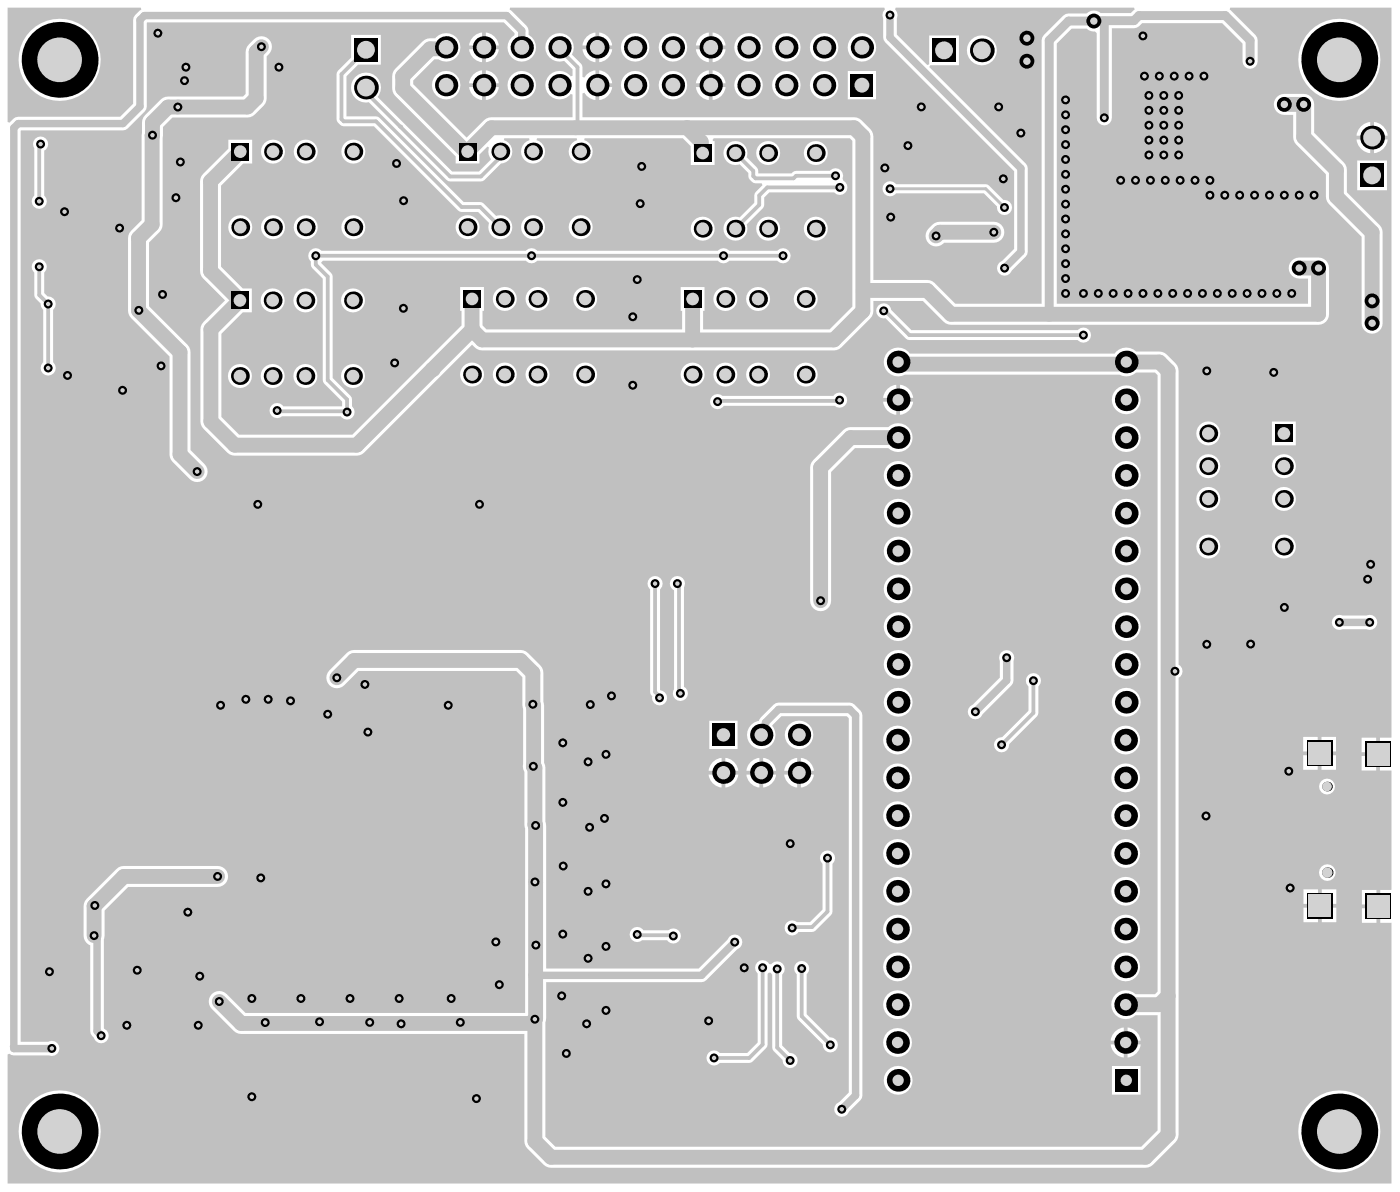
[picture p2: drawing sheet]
<svg xmlns="http://www.w3.org/2000/svg" width="313mm" height="267mm" viewBox="0 0 313 267" stroke-linecap="round" stroke-linejoin="round" font-family="sans-serif">
<g fill="#d2d2d2">
<circle cx="288.4" cy="172.6" r=".5"/>
<circle cx="255.7" cy="8" r=".5"/>
<circle cx="229.8" cy="13.7" r=".83"/>
<circle cx="229.8" cy="8.5" r=".83"/>
<circle cx="199.1" cy="3.4" r=".5"/>
<circle cx="224.8" cy="60" r=".5"/>
<circle cx="238.4" cy="62.3" r=".5"/>
<circle cx="187.9" cy="41.9" r=".5"/>
<circle cx="238.4" cy="59" r=".5"/>
<circle cx="252.4" cy="65.7" r=".5"/>
<circle cx="272.4" cy="65.7" r=".5"/>
<circle cx="242.4" cy="65.7" r=".5"/>
<circle cx="259.1" cy="65.7" r=".5"/>
<circle cx="275.7" cy="65.7" r=".5"/>
<circle cx="269.1" cy="65.7" r=".5"/>
<circle cx="249.1" cy="65.7" r=".5"/>
<circle cx="265.7" cy="65.7" r=".5"/>
<circle cx="238.4" cy="65.7" r=".5"/>
<circle cx="285.7" cy="65.7" r=".5"/>
<circle cx="245.8" cy="65.7" r=".5"/>
<circle cx="279.1" cy="65.7" r=".5"/>
<circle cx="262.4" cy="65.7" r=".5"/>
<circle cx="282.4" cy="65.7" r=".5"/>
<circle cx="289" cy="65.7" r=".5"/>
<circle cx="255.7" cy="65.7" r=".5"/>
<circle cx="238.4" cy="49" r=".5"/>
<circle cx="238.4" cy="52.3" r=".5"/>
<circle cx="238.4" cy="55.7" r=".5"/>
<circle cx="238.4" cy="39" r=".5"/>
<circle cx="238.4" cy="42.3" r=".5"/>
<circle cx="238.4" cy="45.7" r=".5"/>
<circle cx="238.4" cy="35.7" r=".5"/>
<circle cx="238.4" cy="32.4" r=".5"/>
<circle cx="238.4" cy="29" r=".5"/>
<circle cx="238.4" cy="25.7" r=".5"/>
<circle cx="238.4" cy="22.4" r=".5"/>
<circle cx="242.4" cy="75" r=".5"/>
<circle cx="244.8" cy="4.7" r=".83"/>
<circle cx="295" cy="60" r=".83"/>
<circle cx="290.7" cy="60" r=".83"/>
<circle cx="287.4" cy="23.4" r=".83"/>
<circle cx="291.7" cy="23.4" r=".83"/>
<circle cx="307" cy="72.3" r=".83"/>
<circle cx="307" cy="67.3" r=".83"/>
<circle cx="247.1" cy="26.4" r=".5"/>
<circle cx="279.7" cy="13.7" r=".5"/>
<circle cx="263.7" cy="34.7" r=".5"/>
<circle cx="263.7" cy="31.4" r=".5"/>
<circle cx="257.1" cy="34.7" r=".5"/>
<circle cx="257.1" cy="31.4" r=".5"/>
<circle cx="257.1" cy="24.7" r=".5"/>
<circle cx="257.1" cy="21.4" r=".5"/>
<circle cx="263.7" cy="21.4" r=".5"/>
<circle cx="263.7" cy="24.7" r=".5"/>
<circle cx="263.7" cy="28" r=".5"/>
<circle cx="257.1" cy="28" r=".5"/>
<circle cx="260.4" cy="34.7" r=".5"/>
<circle cx="260.4" cy="31.4" r=".5"/>
<circle cx="260.4" cy="21.4" r=".5"/>
<circle cx="260.4" cy="24.7" r=".5"/>
<circle cx="260.4" cy="28" r=".5"/>
<circle cx="256.1" cy="17" r=".5"/>
<circle cx="259.4" cy="17" r=".5"/>
<circle cx="262.7" cy="17" r=".5"/>
<circle cx="266.1" cy="17" r=".5"/>
<circle cx="269.4" cy="17" r=".5"/>
<circle cx="250.8" cy="40.3" r=".5"/>
<circle cx="254.1" cy="40.3" r=".5"/>
<circle cx="257.4" cy="40.3" r=".5"/>
<circle cx="260.7" cy="40.3" r=".5"/>
<circle cx="264.1" cy="40.3" r=".5"/>
<circle cx="267.4" cy="40.3" r=".5"/>
<circle cx="270.7" cy="40.3" r=".5"/>
<circle cx="270.7" cy="43.7" r=".5"/>
<circle cx="274.1" cy="43.7" r=".5"/>
<circle cx="277.4" cy="43.7" r=".5"/>
<circle cx="280.7" cy="43.7" r=".5"/>
<circle cx="284.1" cy="43.7" r=".5"/>
<circle cx="287.4" cy="43.7" r=".5"/>
<circle cx="290.7" cy="43.7" r=".5"/>
<circle cx="294" cy="43.7" r=".5"/>
<circle cx="222.4" cy="52" r=".5"/>
<circle cx="306" cy="129.6" r=".5"/>
<circle cx="306.7" cy="126.3" r=".5"/>
<circle cx="299.7" cy="139.3" r=".5"/>
<circle cx="306.5" cy="139.3" r=".5"/>
<circle cx="287.4" cy="135.9" r=".5"/>
<circle cx="269.9" cy="182.6" r=".5"/>
<circle cx="36" cy="81.9" r=".5"/>
<circle cx="179.4" cy="216.7" r=".5"/>
<circle cx="170.7" cy="216.5" r=".5"/>
<circle cx="166.5" cy="216.5" r=".5"/>
<circle cx="173.9" cy="216.8" r=".5"/>
<circle cx="159.8" cy="236.7" r=".5"/>
<circle cx="218.3" cy="159.3" r=".5"/>
<circle cx="225.3" cy="147.2" r=".5"/>
<circle cx="31.1" cy="69.4" r=".5"/>
<circle cx="39.8" cy="23.9" r=".5"/>
<circle cx="262.9" cy="150.2" r=".5"/>
<circle cx="231.2" cy="152.3" r=".5"/>
<circle cx="224.1" cy="166.6" r=".5"/>
<circle cx="164.4" cy="210.8" r=".5"/>
<circle cx="106.6" cy="245.8" r=".5"/>
<circle cx="126.7" cy="235.7" r=".5"/>
<circle cx="183.6" cy="134.4" r=".5"/>
<circle cx="197.7" cy="69.6" r=".5"/>
<circle cx="209.5" cy="52.8" r=".5"/>
<circle cx="224.8" cy="46.4" r=".5"/>
<circle cx="224.5" cy="40" r=".5"/>
<circle cx="288.7" cy="198.7" r=".5"/>
<circle cx="136.8" cy="155.7" r=".5"/>
<circle cx="119.2" cy="157.6" r=".5"/>
<circle cx="119.9" cy="211.5" r=".5"/>
<circle cx="119.7" cy="197.3" r=".5"/>
<circle cx="119.3" cy="171.5" r=".5"/>
<circle cx="111.7" cy="220.3" r=".5"/>
<circle cx="59.3" cy="228.8" r=".5"/>
<circle cx="71.5" cy="228.6" r=".5"/>
<circle cx="103" cy="228.7" r=".5"/>
<circle cx="82.7" cy="228.7" r=".5"/>
<circle cx="89.8" cy="229.1" r=".5"/>
<circle cx="125.9" cy="166.2" r=".5"/>
<circle cx="75.4" cy="151.6" r=".5"/>
<circle cx="49.1" cy="224.1" r=".5"/>
<circle cx="119.7" cy="228" r=".5"/>
<circle cx="119.9" cy="184.7" r=".5"/>
<circle cx="270" cy="144.2" r=".5"/>
<circle cx="279.8" cy="144.1" r=".5"/>
<circle cx="199.3" cy="48.6" r=".5"/>
<circle cx="187" cy="39.3" r=".5"/>
<circle cx="198" cy="37.6" r=".5"/>
<circle cx="176.8" cy="188.8" r=".5"/>
<circle cx="185.2" cy="192" r=".5"/>
<circle cx="177.3" cy="207.6" r=".5"/>
<circle cx="176.8" cy="237.3" r=".5"/>
<circle cx="185.8" cy="233.8" r=".5"/>
<circle cx="228.4" cy="29.8" r=".5"/>
<circle cx="34.1" cy="30.2" r=".5"/>
<circle cx="41.6" cy="15" r=".5"/>
<circle cx="35.3" cy="7.4" r=".5"/>
<circle cx="58.5" cy="10.5" r=".5"/>
<circle cx="41.3" cy="18" r=".5"/>
<circle cx="62.4" cy="15" r=".5"/>
<circle cx="9.1" cy="32.2" r=".5"/>
<circle cx="11.6" cy="234.6" r=".5"/>
<circle cx="11.1" cy="217.4" r=".5"/>
<circle cx="188.4" cy="248.2" r=".5"/>
<circle cx="70.7" cy="57.2" r=".5"/>
<circle cx="101" cy="223.4" r=".5"/>
<circle cx="125.9" cy="179.5" r=".5"/>
<circle cx="126" cy="193.8" r=".5"/>
<circle cx="125.7" cy="222.8" r=".5"/>
<circle cx="125.9" cy="209" r=".5"/>
<circle cx="81.7" cy="153.1" r=".5"/>
<circle cx="152.2" cy="155.1" r=".5"/>
<circle cx="132.1" cy="157.6" r=".5"/>
<circle cx="22.6" cy="231.7" r=".5"/>
<circle cx="21.1" cy="209.3" r=".5"/>
<circle cx="48.7" cy="196.1" r=".5"/>
<circle cx="21.2" cy="202.6" r=".5"/>
<circle cx="270" cy="83" r=".5"/>
<circle cx="26.8" cy="51" r=".5"/>
<circle cx="88.7" cy="36.6" r=".5"/>
<circle cx="151.6" cy="130.6" r=".5"/>
<circle cx="146.6" cy="130.6" r=".5"/>
<circle cx="44.1" cy="105.5" r=".5"/>
<circle cx="175.2" cy="57.2" r=".5"/>
<circle cx="8.8" cy="45" r=".5"/>
<circle cx="8.8" cy="59.7" r=".5"/>
<circle cx="10.8" cy="82.3" r=".5"/>
<circle cx="10.8" cy="68" r=".5"/>
<circle cx="118.9" cy="57.2" r=".5"/>
<circle cx="77.7" cy="92.2" r=".5"/>
<circle cx="62" cy="91.9" r=".5"/>
<circle cx="161.9" cy="57.2" r=".5"/>
<circle cx="135.6" cy="168.8" r=".5"/>
<circle cx="131.6" cy="170.5" r=".5"/>
<circle cx="135.3" cy="183.1" r=".5"/>
<circle cx="131.9" cy="185.1" r=".5"/>
<circle cx="135.6" cy="197.8" r=".5"/>
<circle cx="131.6" cy="199.4" r=".5"/>
<circle cx="135.6" cy="211.7" r=".5"/>
<circle cx="131.6" cy="214.4" r=".5"/>
<circle cx="135.6" cy="226.1" r=".5"/>
<circle cx="131.3" cy="229.1" r=".5"/>
<circle cx="160.6" cy="89.9" r=".5"/>
<circle cx="187.9" cy="89.5" r=".5"/>
<circle cx="150.7" cy="209.4" r=".5"/>
<circle cx="142.6" cy="209.1" r=".5"/>
<circle cx="147.6" cy="156.1" r=".5"/>
<circle cx="285" cy="83.3" r=".5"/>
<circle cx="158.6" cy="228.4" r=".5"/>
<circle cx="56.3" cy="245.4" r=".5"/>
<circle cx="56.3" cy="223.4" r=".5"/>
<circle cx="67.3" cy="223.4" r=".5"/>
<circle cx="78.3" cy="223.4" r=".5"/>
<circle cx="89.3" cy="223.4" r=".5"/>
<circle cx="111" cy="210.8" r=".5"/>
<circle cx="100.3" cy="157.8" r=".5"/>
<circle cx="82.3" cy="163.8" r=".5"/>
<circle cx="49.4" cy="157.8" r=".5"/>
<circle cx="55" cy="156.5" r=".5"/>
<circle cx="60" cy="156.5" r=".5"/>
<circle cx="65" cy="156.8" r=".5"/>
<circle cx="73.3" cy="159.8" r=".5"/>
<circle cx="58.3" cy="196.4" r=".5"/>
<circle cx="42" cy="204.1" r=".5"/>
<circle cx="44.7" cy="218.4" r=".5"/>
<circle cx="44.4" cy="229.4" r=".5"/>
<circle cx="28.4" cy="229.4" r=".5"/>
<circle cx="30.7" cy="217.1" r=".5"/>
<circle cx="107.3" cy="112.8" r=".5"/>
<circle cx="57.7" cy="112.8" r=".5"/>
<circle cx="15.1" cy="84" r=".5"/>
<circle cx="27.4" cy="87.3" r=".5"/>
<circle cx="14.4" cy="47.4" r=".5"/>
<circle cx="40.4" cy="36.2" r=".5"/>
<circle cx="39.4" cy="44.2" r=".5"/>
<circle cx="36.4" cy="65.9" r=".5"/>
<circle cx="88.3" cy="81.2" r=".5"/>
<circle cx="90.3" cy="69" r=".5"/>
<circle cx="90.3" cy="44.9" r=".5"/>
<circle cx="141.6" cy="86.2" r=".5"/>
<circle cx="141.6" cy="70.9" r=".5"/>
<circle cx="143.6" cy="37.2" r=".5"/>
<circle cx="143.3" cy="45.6" r=".5"/>
<circle cx="142.6" cy="62.6" r=".5"/>
<circle cx="199.2" cy="42.2" r=".5"/>
<circle cx="203.2" cy="32.6" r=".5"/>
<circle cx="206.2" cy="23.9" r=".5"/>
<circle cx="223.5" cy="23.9" r=".5"/>
</g>
<g fill="#c0c0c0">
<path d="M1.7 1.7v25.6l.4 .1 .9-.8 .5-.4 .6-.1h22.8l2.9-2.9v-18.7a3.4 3.4 0 0 1 1.8-2.4l-.1-.4zM4.2 13.4a9.2 9.2 0 0 1 18.3 0 9.2 9.2 0 0 1-18.3 0z"/>
<path d="M4.7 29.2l-.1 203.9 6.4-.1a1.7 1.7 0 0 1 2.3 1.6 1.7 1.7 0 0 1-2.3 1.5h-7.9l-1-.3-.4 .1v28.9h309.7v-58.3h-2.6v-7.4h2.6v-26.7h-2.6v-7.4h2.6v-163.3h-36.1l-.2 .4 5.8 5.7 .4 .6 .1 .6v4.7a1.7 1.7 0 0 1-1.7 1.7 1.7 1.7 0 0 1-1.7-1.7v-4l-4.5-4.5h-17.9l-1.2 1-.7 .1h-4.9v20.1a1.7 1.7 0 0 1-1.7 1.7 1.7 1.7 0 0 1-1.7-1.7v-19l-.4-.4a2.2 2.2 0 0 1-1.9-.6h-3.3l-3.3 3.3v58.3h56.2v-5.7h-2a2.35 2.35 0 0 1-2.3-2.3 2.35 2.35 0 0 1 2.3-2.4l4.9 .1a2.35 2.35 0 0 1 1.8 2.3l-.1 10.9a2.35 2.35 0 0 1-2.3 1.8h-82.2l-.6-.1-1.1-.6-4.6-4.7h-11.1a4.2 4.2 0 0 1-.7 3.9l-6.4 6.5-1.1 .6-.6 .1h-78.7l-1.2-.3-1.1-1-24.1 24.2-1.1 .6h-28.5l-1-.6-5.7-5.9-.4-1.1 .1-21.2 .6-1.1 4.9-4.8-5-4.9-.6-1.1v-20.6l.3-1.2 .3-.5 5.7-5.6v-2h5.3v5.3h-2l-4.9 5v18.1l4.8 4.9h2v5.3h-2l-4.8 4.8v18.6l4 3.9h25.3l24.5-24.4v-3.3h-.3v-5.3h5.3v5.3h-.3v3.3l.9 .9h43.7v-4.1h-.3v-5.4h5.3v5.4h-.3v4.1h28.3l5.1-5.1v-37.1l-.5-.6h-30.5l-.3 .4 .2 .3h.3v5.3h-5.3v-4.2l-1.8-1.8h-22l-.1 .5a2.68 2.68 0 0 1 1.4 4.1 2.68 2.68 0 0 1-4.3 0 2.68 2.68 0 0 1 1.3-4.1v-.5h-8.9l-.1 .5 .5 .2a2.68 2.68 0 0 1 .6 4.2 2.68 2.68 0 0 1-4.2-.5 2.68 2.68 0 0 1 1.5-3.9l-.1-.5h-5.6l-.1 .5 .6 .2a2.68 2.68 0 0 1 1.3 2.9 2.68 2.68 0 0 1-2.5 2.1l-4.1 3.9h-7.7l-17.8-17.6a3.3 3.3 0 0 1-4-3.6 3.3 3.3 0 0 1 4.6-2.8 3.3 3.3 0 0 1 1.4 5.2l16.7 16.7h6l2.7-2.8a2.54 2.54 0 0 1-.5-2.6l-.3-.2-1.8 1.8v2h-5.3v-1.6l-13.6-13.5-.6-1.1a8.1 8.1 0 0 1 .3-4.5l6.5-6.6a3.2 3.2 0 0 1 2.8-.7 3.2 3.2 0 0 1 4.4-.5 3.2 3.2 0 0 1 .6 4.3 3.2 3.2 0 0 1-4.3 .9h-.9l-4.7 4.7v.8l11.9 12 3.9-3.9 1-.6 18.8-.1v-5l-.4-.2-.2 .3a3.2 3.2 0 0 1-4.6-.1 3.2 3.2 0 0 1 .2-4.5 3.2 3.2 0 0 1 4.6 .4l.4-.1v-1.5l-1.9-1.9-.2 .1a3.2 3.2 0 0 1-4-3.1 3.2 3.2 0 0 1 4-3.1 3.2 3.2 0 0 1 2 4.7l2.2 2.4 .1 2.6 .5 .2a3.2 3.2 0 0 1 2.4-1.7v6.7a3.4 3.4 0 0 1-2.5-1.6l-.4 .1v5.3l61.4 .1a8.1 8.1 0 0 1 3.4 3.1l.3 1.1v32.1l12.7 .1 1 .6 4.7 4.7h19.3v-59l.1-.6 .4-.6 4.3-4.3 .6-.4 4.6-.1a2.3 2.3 0 0 1 3.2-.1h6.7l.9-.8-.1-.4h-53.4l-.1 .4a1.63 1.63 0 0 1 .4 2v3.6l6.8 6.9 .4-.2v-6.5h6.7v6.7h-6.5l-.1 .4 21.5 21.6 .4 .5 .1 .6v18.6l-.1 .6-.4 .5-3.1 3.2a1.69 1.69 0 0 1-2.8 .6 1.69 1.69 0 0 1 .6-2.8l2.7-2.7v-17.4l-28.8-28.8-.4-.5-.1-.6v-4.3a1.63 1.63 0 0 1 .4-2l-.1-.4h-83.8l-.1 .4 3.8 3.7 .4 .5 .1 1.5a3.2 3.2 0 0 1 .9 4.8 3.2 3.2 0 0 1-4.9 .1 3.2 3.2 0 0 1 .8-4.8v-.5l-2.4-2.4h-79.8l-.1 18.8-.1 .6-.3 .5-3.8 3.8-.5 .4-.6 .1zM105.9 8.2l.7-.5 1.3-.4v2.9h-2.9l.4-1.3zM108.7 7.3a3.2 3.2 0 0 1 2.9 2.9h-2.9zM131.3 8.2l.7-.5 1.2-.4v2.9h-2.9l.4-1.3zM134.1 7.3a3.2 3.2 0 0 1 2.9 2.9h-2.9zM156.6 8.2l.7-.5 1.3-.4v2.9h-2.9l.4-1.3zM159.5 7.3a3.2 3.2 0 0 1 2.8 2.9h-2.8zM138.9 10.6a3.2 3.2 0 0 1 6.4 0 3.2 3.2 0 0 1-6.4 0zM147.4 10.6a3.2 3.2 0 0 1 6.4 0 3.2 3.2 0 0 1-6.4 0zM164.3 10.6a3.2 3.2 0 0 1 6.4 0 3.2 3.2 0 0 1-6.4 0zM172.8 10.6a3.2 3.2 0 0 1 6.3 0 3.2 3.2 0 0 1-6.3 0zM181.2 10.6a3.2 3.2 0 0 1 6.4 0 3.2 3.2 0 0 1-6.4 0zM189.7 10.6a3.2 3.2 0 0 1 6.4 0 3.2 3.2 0 0 1-6.4 0zM105 11h2.9v2.9a3.2 3.2 0 0 1-2.9-2.9zM108.7 11h2.9a3.2 3.2 0 0 1-2.9 2.9zM130.3 11h2.9v2.9a3.2 3.2 0 0 1-2.9-2.9zM134.1 11h2.9a3.2 3.2 0 0 1-2.9 2.9zM155.7 11h2.9v2.9a3.2 3.2 0 0 1-2.9-2.9zM159.5 11h2.8a3.2 3.2 0 0 1-2.8 2.9zM216.3 11.3a3.4 3.4 0 0 1 6.8 0 3.4 3.4 0 0 1-6.8 0zM105.9 16.7l.7-.6 1.3-.4v2.9h-2.9l.4-1.2zM108.7 15.7a3.2 3.2 0 0 1 2.9 2.9h-2.9zM134.1 15.7a3.2 3.2 0 0 1 2.9 2.9h-2.9zM156.6 16.7l.7-.6 1.3-.4v2.9h-2.9l.4-1.2zM159.5 15.7a3.2 3.2 0 0 1 2.8 2.9h-2.8zM189.7 15.9h6.3v6.3h-6.3zM96.6 19.1a3.2 3.2 0 0 1 6.4 0 3.2 3.2 0 0 1-6.4 0zM113.6 19.1a3.2 3.2 0 0 1 6.3 0 3.2 3.2 0 0 1-6.3 0zM138.9 19.1a3.2 3.2 0 0 1 6.4 0 3.2 3.2 0 0 1-6.4 0zM147.4 19.1a3.2 3.2 0 0 1 6.4 0 3.2 3.2 0 0 1-6.4 0zM164.3 19.1a3.2 3.2 0 0 1 6.4 0 3.2 3.2 0 0 1-6.4 0zM172.8 19.1a3.2 3.2 0 0 1 6.3 0 3.2 3.2 0 0 1-6.3 0zM181.2 19.1a3.2 3.2 0 0 1 6.4 0 3.2 3.2 0 0 1-6.4 0zM105 19.5h2.9v2.9a3.2 3.2 0 0 1-2.9-2.9zM108.7 19.5h2.9a3.2 3.2 0 0 1-2.9 2.9zM134.1 19.5h2.9a3.2 3.2 0 0 1-2.9 2.9zM155.7 19.5h2.9v2.9a3.2 3.2 0 0 1-2.9-2.9zM159.5 19.5h2.8a3.2 3.2 0 0 1-2.8 2.9zM290.5 13.4a9.2 9.2 0 0 1 18.4 0 9.2 9.2 0 0 1-18.4 0zM304.5 28.3l.8-.6 1.3-.4v3.1h-3.1l.5-1.4zM307.5 27.3a3.4 3.4 0 0 1 3 3.1h-3zM307.5 31.2h3a3.4 3.4 0 0 1-3 3.1zM303.5 31.2h3.1v3.1a3.4 3.4 0 0 1-3.1-3.1zM58.4 33.9a2.7 2.7 0 0 1 5.4 0 2.7 2.7 0 0 1-5.4 0zM65.7 33.9a2.7 2.7 0 0 1 5.4 0 2.7 2.7 0 0 1-5.4 0zM76.4 33.9a2.7 2.7 0 0 1 5.4 0 2.7 2.7 0 0 1-5.4 0zM162.7 32.3a2.67 2.67 0 0 1 3.3-.3 2.67 2.67 0 0 1 1.1 3.2l2.2 2.3 .3 .3 .1 1h7.4l.6-.5 .4-.1h7.6a1.69 1.69 0 0 1 2.2-.3 1.69 1.69 0 0 1 .6 2.1l.2 .5a1.68 1.68 0 0 1 .6 2.5 1.68 1.68 0 0 1-2.6 0h-14.5l-1.2 1.2v1.6l-.3 .8-3.6 3.6a2.68 2.68 0 0 1-2.2 3.6 2.68 2.68 0 0 1-3-2.9 2.68 2.68 0 0 1 3.6-2.2l3.3-3.3 .1-2.1 1.7-1.9-.2-.4h-1.3a1.99 1.99 0 0 1-1.7-2.3l-1.9-2a2.67 2.67 0 0 1-3.2-1 2.67 2.67 0 0 1 .4-3.4zM169.2 34.2a2.7 2.7 0 0 1 5.4 0 2.7 2.7 0 0 1-5.4 0zM179.9 34.2a2.69 2.69 0 0 1 5.3 0 2.69 2.69 0 0 1-5.3 0zM198 41a1.66 1.66 0 0 1 2.5 .2h20.1l.7 .3 3.2 3.3a1.68 1.68 0 0 1 2 1.6 1.68 1.68 0 0 1-1.8 1.7 1.68 1.68 0 0 1-1.6-1.9l-2.9-2.9h-19.7a1.68 1.68 0 0 1-2.5 .2 1.68 1.68 0 0 1 0-2.5zM303.7 35.9h6.7v6.7h-6.7zM7.9 31a1.69 1.69 0 0 1 2.5 .2 1.69 1.69 0 0 1-.5 2.5v10.1a1.69 1.69 0 0 1 .1 2.4 1.69 1.69 0 0 1-2.4 0 1.69 1.69 0 0 1 .1-2.4v-10.7a1.62 1.62 0 0 1 .2-2.1zM78.6 7.8h6.6v6.7h-5.1l-2.6 2.6v8.9l7.1 .1 19.2 19.1 4.1 .1 3.1 3a2.68 2.68 0 0 1 3.6 2.2 2.68 2.68 0 0 1-3 3 2.68 2.68 0 0 1-2.1-3.6l-2.5-2.5h-3.7l-.8-.3-18.8-18.8h-6.8a1.99 1.99 0 0 1-1.6-1.6v-10.1l.3-.8 3-2.9zM101.9 50.8a2.7 2.7 0 0 1 5.4 0 2.7 2.7 0 0 1-5.4 0zM116.6 50.8a2.7 2.7 0 0 1 5.4 0 2.7 2.7 0 0 1-5.4 0zM127.2 50.8a2.7 2.7 0 0 1 5.4 0 2.7 2.7 0 0 1-5.4 0zM51.1 50.8a2.69 2.69 0 0 1 5.3 0 2.69 2.69 0 0 1-5.3 0zM58.4 50.8a2.7 2.7 0 0 1 5.4 0 2.7 2.7 0 0 1-5.4 0zM65.7 50.8a2.7 2.7 0 0 1 5.4 0 2.7 2.7 0 0 1-5.4 0zM76.4 50.8a2.7 2.7 0 0 1 5.4 0 2.7 2.7 0 0 1-5.4 0zM154.5 51.2a2.7 2.7 0 0 1 5.4 0 2.7 2.7 0 0 1-5.4 0zM169.2 51.2a2.7 2.7 0 0 1 5.4 0 2.7 2.7 0 0 1-5.4 0zM179.9 51.2a2.69 2.69 0 0 1 5.3 0 2.69 2.69 0 0 1-5.3 0zM208.6 50.3l1.1-.6 .6-.1h12.1a2.35 2.35 0 0 1 2.3 2.4 2.35 2.35 0 0 1-2.3 2.3h-11.1a2.36 2.36 0 0 1-3.4 .2 2.36 2.36 0 0 1-.1-3.4zM69.5 56a1.67 1.67 0 0 1 2.4 .1h45.8a1.65 1.65 0 0 1 2.5 0h40.4a1.65 1.65 0 0 1 2.6 0h10.8a1.69 1.69 0 0 1 2.4-.1 1.69 1.69 0 0 1 0 2.4 1.69 1.69 0 0 1-2.4-.1h-10.8a1.65 1.65 0 0 1-2.6 0h-40.4a1.65 1.65 0 0 1-2.5 0h-45.4l-.4 .6 2.2 2.2 .3 .8v22.7l4 4 .4 .8v1.5a1.68 1.68 0 0 1 0 2.6 1.68 1.68 0 0 1-2.5-.4h-13.2a1.68 1.68 0 0 1-2.4-.2 1.68 1.68 0 0 1 .3-2.4 1.68 1.68 0 0 1 2.4 .4h13.1v-1.1l-4.2-4.3-.1-23.2-2.3-2.3-.3-.4v-1.1a1.65 1.65 0 0 1-.1-2.5zM7.6 58.5a1.69 1.69 0 0 1 2.4 0 1.69 1.69 0 0 1-.1 2.5v4.6l.8 .7a1.67 1.67 0 0 1 1.6 1.1 1.67 1.67 0 0 1-.4 1.9v11.8a1.69 1.69 0 0 1 .1 2.4 1.69 1.69 0 0 1-2.4 0 1.69 1.69 0 0 1 .1-2.4v-11.8a1.54 1.54 0 0 1-.6-1.4l-1.3-1.5-.1-5.4a1.65 1.65 0 0 1-.1-2.5zM110.3 66.9a2.69 2.69 0 0 1 5.3 0 2.69 2.69 0 0 1-5.3 0zM117.6 66.9a2.7 2.7 0 0 1 5.4 0 2.7 2.7 0 0 1-5.4 0zM128.2 66.9a2.7 2.7 0 0 1 5.4 0 2.7 2.7 0 0 1-5.4 0zM159.6 66.9a2.7 2.7 0 0 1 5.4 0 2.7 2.7 0 0 1-5.4 0zM166.9 66.9a2.7 2.7 0 0 1 5.4 0 2.7 2.7 0 0 1-5.4 0zM177.6 66.9a2.7 2.7 0 0 1 5.4 0 2.7 2.7 0 0 1-5.4 0zM58.3 67.2a2.7 2.7 0 0 1 5.4 0 2.7 2.7 0 0 1-5.4 0zM65.6 67.2a2.7 2.7 0 0 1 5.4 0 2.7 2.7 0 0 1-5.4 0zM76.3 67.2a2.7 2.7 0 0 1 5.4 0 2.7 2.7 0 0 1-5.4 0zM196.5 68.4a1.67 1.67 0 0 1 1.8-.5 1.67 1.67 0 0 1 1.1 1.4l4.5 4.6h37.3a1.69 1.69 0 0 1 2.4-.1 1.69 1.69 0 0 1 0 2.4 1.69 1.69 0 0 1-2.4-.1h-37.7l-.8-.3-4.6-4.6a1.67 1.67 0 0 1-1.9-.8 1.67 1.67 0 0 1 .3-2zM285.7 21.7l1.1-.6 .6-.1h4.3a2.35 2.35 0 0 1 2.4 2.4v6.3l7 7.1 .3 1.2v5l7.3 7.3 .6 1.1 .1 20.9a2.35 2.35 0 0 1-2.4 2.4 2.35 2.35 0 0 1-2.3-2.4v-19.3l-7.7-7.8-.3-1.2v-5l-7-7.1-.3-1.2v-5a3.9 3.9 0 0 1-3.7-.7 2.35 2.35 0 0 1 0-3.3zM77.6 146.1l1-.6 .6-.1h37.3l.6 .1 1 .6 3.2 3.3 .3 1.1 .1 20.2 .3 1.1v12.1l.2 .8v32h34.1l6.5-6.5a1.69 1.69 0 0 1 2.8-.6 1.69 1.69 0 0 1-.6 2.8l-6.9 6.9-.5 .3-.6 .2h-34.8v8.1l-.2 .8v25.6l2.3 2.3h131.1l3.6-3.7v-25.8h-4.9a3.2 3.2 0 0 1-4.5-.1 3.2 3.2 0 0 1 0-4.5 3.2 3.2 0 0 1 4.5-.1h4.3l.6-.5v-138l-.6-.5h-4.2a3.2 3.2 0 0 1-3.7 .4h-48a3.2 3.2 0 0 1-4.3-1.1 3.2 3.2 0 0 1 1-4.4 3.2 3.2 0 0 1 4.4 .8h45.8a3.2 3.2 0 0 1 4.8-.4h5.8a8.1 8.1 0 0 1 3.4 3.1l.3 1.2v65.7a1.65 1.65 0 0 1 0 2.9v102.3l-.1 .6-.6 1.1-5 5-1.1 .6h-134.2l-1.1-.6-3.6-3.6-.6-1.1-.1-24.6h-63.3h-.6l-1.1-.6-4.9-5a2.35 2.35 0 0 1 0-3.3 2.35 2.35 0 0 1 3.3 0l4.2 4.2h62.6v-41.3l-.2-.8v-11.8a2.2 2.2 0 0 1-.3-1.7l-.1-19.5-1.4-1.4h-35.3l-3.2 3.2a2.35 2.35 0 0 1-3.3 0 2.35 2.35 0 0 1 0-3.3zM102.9 83.8a2.7 2.7 0 0 1 5.4 0 2.7 2.7 0 0 1-5.4 0zM110.3 83.8a2.69 2.69 0 0 1 5.3 0 2.69 2.69 0 0 1-5.3 0zM117.6 83.8a2.7 2.7 0 0 1 5.4 0 2.7 2.7 0 0 1-5.4 0zM128.2 83.8a2.7 2.7 0 0 1 5.4 0 2.7 2.7 0 0 1-5.4 0zM152.3 83.8a2.7 2.7 0 0 1 5.4 0 2.7 2.7 0 0 1-5.4 0zM159.6 83.8a2.7 2.7 0 0 1 5.4 0 2.7 2.7 0 0 1-5.4 0zM166.9 83.8a2.7 2.7 0 0 1 5.4 0 2.7 2.7 0 0 1-5.4 0zM177.6 83.8a2.7 2.7 0 0 1 5.4 0 2.7 2.7 0 0 1-5.4 0zM51 84.1a2.7 2.7 0 0 1 5.4 0 2.7 2.7 0 0 1-5.4 0zM58.3 84.1a2.7 2.7 0 0 1 5.4 0 2.7 2.7 0 0 1-5.4 0zM65.6 84.1a2.7 2.7 0 0 1 5.4 0 2.7 2.7 0 0 1-5.4 0zM76.3 84.1a2.7 2.7 0 0 1 5.4 0 2.7 2.7 0 0 1-5.4 0zM198.6 87l.7-.5 1.2-.4v2.9h-2.9l.4-1.3zM201.4 86.1a3.3 3.3 0 0 1 2.9 2.9h-2.9zM159.4 88.7a1.65 1.65 0 0 1 2.3-.1h24.8a1.68 1.68 0 0 1 2.4-.4 1.68 1.68 0 0 1 .3 2.4 1.68 1.68 0 0 1-2.4 .2h-24.9a1.68 1.68 0 0 1-2.4 .4 1.68 1.68 0 0 1-.1-2.5zM248.8 89.5a3.2 3.2 0 0 1 6.4 0 3.2 3.2 0 0 1-6.4 0zM201.4 89.9h2.9a3.3 3.3 0 0 1-2.9 2.9zM197.6 89.9h2.9v2.9a3.3 3.3 0 0 1-2.9-2.9zM284.6 94.3h5.3v5.3h-5.3zM267.7 97a2.7 2.7 0 0 1 5.4 0 2.7 2.7 0 0 1-5.4 0zM248.8 97.9a3.2 3.2 0 0 1 6.4 0 3.2 3.2 0 0 1-6.4 0zM267.7 104.3a2.7 2.7 0 0 1 5.4 0 2.7 2.7 0 0 1-5.4 0zM284.6 104.3a2.7 2.7 0 0 1 5.4 0 2.7 2.7 0 0 1-5.4 0zM35.9 22.3l1.1-.6 .6-.1h16.8l.6-.6v-9.4a4.4 4.4 0 0 1 3.5-3.5 2.42 2.42 0 0 1 2.3 1.8 2.42 2.42 0 0 1-1.1 2.7l-.1 10a8.1 8.1 0 0 1-3.1 3.4l-1.1 .3h-16.8l-2.1 2.1-.1 21.8-.3 1.2-2.8 2.9v14.2l8.6 8.6 .7 1.1v22.5l3.2 3.2a2.35 2.35 0 0 1 0 3.3 2.35 2.35 0 0 1-3.4 0l-3.8-3.9-.6-1-.1-22.5-8.6-8.6-.6-1.1v-17.4l.6-1.1 2.4-2.3 .1-19.6a4.2 4.2 0 0 1 .7-3.9zM197.7 106.4a3.2 3.2 0 0 1 6.5 0 3.2 3.2 0 0 1-6.5 0zM248.8 106.4a3.2 3.2 0 0 1 6.4 0 3.2 3.2 0 0 1-6.4 0zM267.7 111.6a2.7 2.7 0 0 1 5.4 0 2.7 2.7 0 0 1-5.4 0zM284.6 111.6a2.7 2.7 0 0 1 5.4 0 2.7 2.7 0 0 1-5.4 0zM197.7 114.8a3.2 3.2 0 0 1 6.5 0 3.2 3.2 0 0 1-6.5 0zM248.8 114.8a3.2 3.2 0 0 1 6.4 0 3.2 3.2 0 0 1-6.4 0zM267.7 122.3a2.7 2.7 0 0 1 5.4 0 2.7 2.7 0 0 1-5.4 0zM284.6 122.3a2.7 2.7 0 0 1 5.4 0 2.7 2.7 0 0 1-5.4 0zM197.7 123.3a3.2 3.2 0 0 1 6.5 0 3.2 3.2 0 0 1-6.5 0zM248.8 123.3a3.2 3.2 0 0 1 6.4 0 3.2 3.2 0 0 1-6.4 0zM197.7 131.7a3.2 3.2 0 0 1 6.5 0 3.2 3.2 0 0 1-6.5 0zM248.8 131.7a3.2 3.2 0 0 1 6.4 0 3.2 3.2 0 0 1-6.4 0zM188.7 96.2l.5-.3 1.1-.3h8.5a3.2 3.2 0 0 1 4.5 .1 3.2 3.2 0 0 1 0 4.5 3.2 3.2 0 0 1-4.5 .1h-7.5l-5.3 5.3v28.8a2.35 2.35 0 0 1-2.4 2.4 2.35 2.35 0 0 1-2.3-2.4l.1-30.4 .6-1zM298.5 138.1a1.65 1.65 0 0 1 1.9-.4h5.4a1.69 1.69 0 0 1 2.4 1.6 1.69 1.69 0 0 1-2.4 1.5h-5.4a1.69 1.69 0 0 1-2.1-.6 1.69 1.69 0 0 1 .2-2.1zM197.7 140.2a3.2 3.2 0 0 1 6.5 0 3.2 3.2 0 0 1-6.5 0zM248.8 140.2a3.2 3.2 0 0 1 6.4 0 3.2 3.2 0 0 1-6.4 0zM197.7 148.7a3.2 3.2 0 0 1 6.5 0 3.2 3.2 0 0 1-6.5 0zM248.8 148.7a3.2 3.2 0 0 1 6.4 0 3.2 3.2 0 0 1-6.4 0zM150.4 129.4a1.68 1.68 0 0 1 2.2-.2 1.68 1.68 0 0 1 .4 2.2v22.3a1.68 1.68 0 0 1 .7 2.3 1.68 1.68 0 0 1-2.3 .6 1.68 1.68 0 0 1-.6-2.3v-22.2a1.67 1.67 0 0 1-.4-2.7zM145.4 129.4a1.69 1.69 0 0 1 2.4 0 1.69 1.69 0 0 1-.1 2.4v22.6a1.71 1.71 0 0 1 1.6 1.8 1.71 1.71 0 0 1-1.9 1.6 1.71 1.71 0 0 1-1.4-2l-.4-.6-.1-.4v-23a1.66 1.66 0 0 1-.1-2.4zM197.7 157.1a3.2 3.2 0 0 1 6.5 0 3.2 3.2 0 0 1-6.5 0zM248.8 157.1a3.2 3.2 0 0 1 6.4 0 3.2 3.2 0 0 1-6.4 0zM224.1 146a1.69 1.69 0 0 1 2.1-.2 1.69 1.69 0 0 1 .6 2.1l-.1 4.9-6.9 7a1.69 1.69 0 0 1-2.7 .7 1.69 1.69 0 0 1 .6-2.8l6-6.1v-3.7a1.65 1.65 0 0 1 .4-1.9zM158.7 161.3h6.3v6.3h-6.3zM168.1 162.2l.6-.5 1.1-.4 .4-.7 3.4-3.3 .6-.1h15.9a3.9 3.9 0 0 1 2.9 2.9v85l-.1 .6-.4 .5-2.6 2.6a1.69 1.69 0 0 1-2.7 .6 1.69 1.69 0 0 1 .6-2.8l2.1-2.1v-83.8l-.4-.5h-14.7l-2 2.1a3.2 3.2 0 0 1-.2 4.4 3.2 3.2 0 0 1-4.5-.1 3.2 3.2 0 0 1 0-4.4zM175.6 164.4a3.2 3.2 0 0 1 6.4 0 3.2 3.2 0 0 1-6.4 0zM291.6 164.9h3.3v3.2h-3.3zM295.7 164.9h3.2v3.2h-3.2zM304.7 165h3.2v3.3h-3.2zM230 151.1a1.69 1.69 0 0 1 2.5 0 1.69 1.69 0 0 1-.2 2.5v6.3l-6.5 6.6a1.69 1.69 0 0 1-1.7 1.8 1.69 1.69 0 0 1-1.7-1.7 1.69 1.69 0 0 1 1.8-1.6l5.9-6v-5.4a1.65 1.65 0 0 1-.1-2.5zM197.6 165.6a3.2 3.2 0 0 1 6.5 0 3.2 3.2 0 0 1-6.5 0zM248.6 165.6a3.2 3.2 0 0 1 6.5 0 3.2 3.2 0 0 1-6.5 0zM291.6 169h3.3v3.2h-3.3zM295.7 169h3.2v3.2h-3.2zM304.7 169.1h3.2v3.3h-3.2zM176.4 170.5l.7-.5 1.3-.4v2.9h-2.9l.4-1.3zM168 170.5l.7-.5 1.2-.4v2.9h-2.9l.4-1.3zM159.5 170.5l.7-.5 1.3-.4v2.9h-2.9l.4-1.3zM179.2 169.6a3.2 3.2 0 0 1 2.9 2.9h-2.9zM170.8 169.6a3.2 3.2 0 0 1 2.9 2.9h-2.9zM162.3 169.6a3.2 3.2 0 0 1 2.9 2.9h-2.9zM158.6 173.3h2.9v2.9a3.2 3.2 0 0 1-2.9-2.9zM167 173.3h2.9v2.9a3.2 3.2 0 0 1-2.9-2.9zM175.5 173.3h2.9v2.9a3.2 3.2 0 0 1-2.9-2.9zM162.3 173.3h2.9a3.2 3.2 0 0 1-2.9 2.9zM170.8 173.3h2.9a3.2 3.2 0 0 1-2.9 2.9zM179.2 173.3h2.9a3.2 3.2 0 0 1-2.9 2.9zM197.6 174a3.2 3.2 0 0 1 6.5 0 3.2 3.2 0 0 1-6.5 0zM248.6 174a3.2 3.2 0 0 1 6.5 0 3.2 3.2 0 0 1-6.5 0zM295.2 176a1.78 1.78 0 0 1 3.5 0 1.78 1.78 0 0 1-3.5 0zM197.6 182.5a3.2 3.2 0 0 1 6.5 0 3.2 3.2 0 0 1-6.5 0zM248.6 182.5a3.2 3.2 0 0 1 6.5 0 3.2 3.2 0 0 1-6.5 0zM197.6 191a3.2 3.2 0 0 1 6.5 0 3.2 3.2 0 0 1-6.5 0zM248.6 191a3.2 3.2 0 0 1 6.5 0 3.2 3.2 0 0 1-6.5 0zM295.1 195.2a1.9 1.9 0 0 1 3.8 0 1.9 1.9 0 0 1-3.8 0zM291.7 199h3.2v3.2h-3.2zM295.8 199h3.2v3.2h-3.2zM304.7 199.1h3.3v3.3h-3.3zM197.6 199.4a3.2 3.2 0 0 1 6.5 0 3.2 3.2 0 0 1-6.5 0zM248.6 199.4a3.2 3.2 0 0 1 6.5 0 3.2 3.2 0 0 1-6.5 0zM291.7 203.1h3.2v3.2h-3.2zM295.8 203.1h3.2v3.2h-3.2zM304.7 203.2h3.3v3.3h-3.3zM141.4 207.9a1.66 1.66 0 0 1 2.6 .2h5.6a1.68 1.68 0 0 1 2.4 .3 1.68 1.68 0 0 1-.3 2.4 1.68 1.68 0 0 1-2.4-.4h-5.6a1.69 1.69 0 0 1-2.4-.2 1.69 1.69 0 0 1 .1-2.3zM184 190.8a1.69 1.69 0 0 1 2.4 0 1.69 1.69 0 0 1-.1 2.4l-.1 11.2-4.1 4-3.5 .1a1.68 1.68 0 0 1-2.3 .5 1.68 1.68 0 0 1-.4-2.4 1.68 1.68 0 0 1 2.4-.3h2.9l2.9-2.8v-10.3a1.66 1.66 0 0 1-.1-2.4zM197.6 207.9a3.2 3.2 0 0 1 6.5 0 3.2 3.2 0 0 1-6.5 0zM248.6 207.9a3.2 3.2 0 0 1 6.5 0 3.2 3.2 0 0 1-6.5 0zM169.5 215.3a1.67 1.67 0 0 1 2.6 .4h.5a1.68 1.68 0 0 1 2.5-.2 1.68 1.68 0 0 1-.1 2.5v15.9l1.7 1.7a1.69 1.69 0 0 1 1.8 1.6 1.69 1.69 0 0 1-1.7 1.8 1.69 1.69 0 0 1-1.7-1.8l-2-2-.3-.8v-16.4l-.3-.3-.5-.1-.2 .3-.1 16.2-3.6 3.6-7.1 .1a1.69 1.69 0 0 1-2.4 .1 1.69 1.69 0 0 1 0-2.4 1.69 1.69 0 0 1 2.4 .1h6.2l2.3-2.4v-15.4a1.65 1.65 0 0 1 0-2.5zM197.6 216.3a3.2 3.2 0 0 1 6.5 0 3.2 3.2 0 0 1-6.5 0zM248.6 216.3a3.2 3.2 0 0 1 6.5 0 3.2 3.2 0 0 1-6.5 0zM197.6 224.8a3.2 3.2 0 0 1 6.5 0 3.2 3.2 0 0 1-6.5 0zM178.2 215.5a1.69 1.69 0 0 1 2.4 0 1.69 1.69 0 0 1-.1 2.5v8.9l5.2 5.2a1.69 1.69 0 0 1 1.8 1.7 1.69 1.69 0 0 1-1.7 1.7 1.69 1.69 0 0 1-1.7-1.8l-5.7-5.9-.1-9.8a1.65 1.65 0 0 1-.1-2.5zM249.5 230.8l.7-.5 1.3-.4v2.9h-3l.4-1.3zM252.3 229.9a3.3 3.3 0 0 1 2.9 2.9h-2.9zM26.1 194.4l1-.6 .6-.1h21a2.35 2.35 0 0 1 2.3 2.4 2.35 2.35 0 0 1-2.3 2.3h-20l-5.3 5.3v5.6l-.2 .8v20a1.71 1.71 0 0 1 .6 2.8 1.71 1.71 0 0 1-2.8-.7l-.7-.9-.1-.6v-19.2a2.27 2.27 0 0 1-1.5-2.2v-6.5l.3-1.2zM197.6 233.3a3.2 3.2 0 0 1 6.5 0 3.2 3.2 0 0 1-6.5 0zM248.5 233.7h3v2.9a3.3 3.3 0 0 1-3-2.9zM252.3 233.7h2.9a3.3 3.3 0 0 1-2.9 2.9zM248.8 238.5h6.4v6.4h-6.4zM197.7 241.7a3.2 3.2 0 0 1 6.5 0 3.2 3.2 0 0 1-6.5 0zM4.2 253.2a9.2 9.2 0 0 1 18.3 0 9.2 9.2 0 0 1-18.3 0zM290.5 253.2a9.2 9.2 0 0 1 18.4 0 9.2 9.2 0 0 1-18.4 0z"/>
</g>
<path d="M112 33.9l-.7 .6v1.3M129.2 28.3l-.3 .3M168.6 38.2v1.2l.5 .5M178.1 39.3l-.5 .6M197.7 69.6h.4M160.7 89.7l-.1 .2M187.9 89.5l-.2 .2M146.6 154.8l1 1v.3M152.2 154.8v.3M142.6 209.1l.2 .2M177.5 207.4l-.2 .2" fill="none" stroke="#c0c0c0" stroke-width=".85"/>
<path d="M119.7 184.5l.2 .2" fill="none" stroke="#c0c0c0" stroke-width="3.3"/>
<circle cx="89.6" cy="28.3" r=".42" fill="#c0c0c0"/>
<g fill="none" stroke="#c0c0c0" stroke-width=".85">
<path d="M76.4 16.6v10.1M81.9 19.6v1.1M81.9 11.1l-3.1 3.1M99.8 10.6h.2M125.2 10.6v.4l4 4v13.3M142.3 10.5l-.2 .1M8.8 32.5v12.5M169.1 39.9h8.5M178.1 39.3h8.9M8.8 59.7v6.3M187.9 41.9h-16.2l-1.8 1.8v2.1M10.8 68v14.3"/>
<path d="M73.3 61.9v23.1M62 91.9l.2 .1M77.7 89.4v2.8M146.6 130.6v24.2M151.6 130.6l.3 .3M151.9 154.5l.3 .3M231.2 152.3v7.2M142.8 209.3h7.9M170.7 216.5v17.2l-3.1 3h-7.8M173.9 216.8v17.6l2.9 2.9M177.5 207.4h4.2M179.4 216.7v10.7"/>
<path d="M11.6 234.6h.1"/>
</g>
<path d="M32.3 3.5l-1 1v19.3M113.4 3.5l3.3 3.4v3.7M116.7 10.6h.1M228.4 37.7v18.6M174.2 158.7h15.9M171.3 161.7v2.9l-.4 .4M21.1 209.3l.6 .8v20.6" fill="none" stroke="#c0c0c0" stroke-width="1.7"/>
<g fill="none" stroke="#c0c0c0" stroke-width="3.3">
<path d="M99.8 10.6l-.3 .3M34.1 27.4l-.1 22.8M156.9 33.9l.3 .3M291.7 23.4v7.3M47.1 40.6v20M210.3 52l-.8 .8M290.7 60h4.3M40.3 78.8v22.9M47.2 73.7v20.6M155 66.9v9.2M252 81.5h.5M252 81h.1"/>
<path d="M252 81h7.4l2 2M183.6 104.6v29.8M116.5 147.8l2.7 2.7M119.2 157.6l.2 .3-.1 13.6M119.7 171.8v12.7M119.9 184.7l-.2 70.6M21.2 202.6l-.1 .2v6.5M261.4 222.8l-2 2h-7.5"/>
</g>
<path d="M199.2 42.2h21.4l4.2 4.2" fill="none" stroke="#c0c0c0" stroke-width=".67"/>
<path d="M234.8 9v61.3" fill="none" stroke="#c0c0c0" stroke-width="2"/>
<circle cx="96.7" cy="82.7" r="1.66" fill="#c0c0c0"/>
<path d="M105.6 73.8l2.3 2.3" fill="none" stroke="#c0c0c0" stroke-width="3.3"/>
<circle cx="105.6" cy="73.8" r="1.66" fill="#c0c0c0"/>
<g fill="none" stroke="#c0c0c0" stroke-width=".85">
<path d="M78.8 14.2l-2.4 2.4M9.1 32.2l-.3 .3M76.4 26.7l.5 .4h7.2l19.2 19.2h4.1l4.6 4.5M81.9 20.7l18.8 18.8h6.9l3.7-3.7M164.6 34.2l4 4M169.9 45.8l-5.3 5.4M175.2 57.2h-104.5v2l2.6 2.7M8.8 66l2 2M198.1 69.6l5.4 5.4h38.9M62.2 92h15.3l.2 .2M73.3 85l4.4 4.4M160.7 89.7h27"/>
<path d="M151.9 130.9v23.6M231.2 159.5l-7.1 7.1M185.2 192v12l-3.5 3.4M2.6 234.1l.5 .5M179.4 227.4l6.4 6.4"/>
</g>
<g fill="none" stroke="#c0c0c0" stroke-width="3.3">
<path d="M58.5 10.5l-1.2 1.1v10.4l-1.9 1.9h-17.8l-3.5 3.5M99.5 10.9h-3.3l-6.1 6.1v2.8l13.8 13.8h.4l.3 .3 5.4-5.3h81.1l2 1.9v39.1l-6.5 6.5h-78.7M53.8 33.9l-6.7 6.7M153.8 28.6l3.1 3.1v2.2M287.4 23.4h4.3M291.7 30.7l7.3 7.3v6l8 8v20.3M34 50.2l-3 3.1v16.2l9.3 9.3M210.3 52h12.1M295 60v10.3h-82.2l-5.3-5.3h-14.3M47.1 60.6l6.6 6.6-6.5 6.5M105.6 66.9v6.9l-25.8 25.8h-27.3l-5.3-5.3M201 97.9h-10.7l-6.7 6.7"/>
<path d="M201 81.5h51M261.4 83v170.9l-5.1 5h-133l-3.6-3.6M40.3 101.7l3.8 3.8M116.5 147.8h-37.3l-3.8 3.8M119.2 150.5v7.1M119.3 171.5l.4 .3M48.7 196.1h-21l-6.5 6.5M49.1 224.1l4.9 4.9h64.7l1-1"/>
</g>
<path d="M32.3 3.5h81.1M199.1 3.4v5l29.3 29.3M31.3 23.8l-3.8 3.9h-23.4l-1 .9v206h8.5M228.4 56.3l-3.6 3.7M299.7 139.3h6.8M174.2 158.7l-2.9 3M190.1 158.7l1.3 1.4v85l-3 3.1M225.3 147.2v5l-7 7.1M164.4 210.8l-7.4 7.4h-37.1M21.7 230.7l.9 1" fill="none" stroke="#c0c0c0" stroke-width="1.7"/>
<path d="M244.8 4.6h8.9l1.2-1.1h19.3l5.5 5.5v4.7M244.8 4.7h-5.7l-4.3 4.3M247.1 4.7v21.7" fill="none" stroke="#c0c0c0" stroke-width="2"/>
<circle cx="288.4" cy="172.6" r="1" fill="#000"/>
<circle cx="288.4" cy="172.6" r=".5" fill="#d2d2d2"/>
<circle cx="255.7" cy="8" r="1" fill="#000"/>
<circle cx="255.7" cy="8" r=".5" fill="#d2d2d2"/>
<circle cx="229.8" cy="13.7" r="1.67" fill="#000"/>
<circle cx="229.8" cy="13.7" r=".83" fill="#d2d2d2"/>
<circle cx="229.8" cy="8.5" r="1.67" fill="#000"/>
<circle cx="229.8" cy="8.5" r=".83" fill="#d2d2d2"/>
<circle cx="199.1" cy="3.4" r="1" fill="#000"/>
<circle cx="199.1" cy="3.4" r=".5" fill="#d2d2d2"/>
<circle cx="224.8" cy="60" r="1" fill="#000"/>
<circle cx="224.8" cy="60" r=".5" fill="#d2d2d2"/>
<circle cx="238.4" cy="62.3" r="1" fill="#000"/>
<circle cx="238.4" cy="62.3" r=".5" fill="#d2d2d2"/>
<circle cx="187.9" cy="41.9" r="1" fill="#000"/>
<circle cx="187.9" cy="41.9" r=".5" fill="#d2d2d2"/>
<circle cx="238.4" cy="59" r="1" fill="#000"/>
<circle cx="238.4" cy="59" r=".5" fill="#d2d2d2"/>
<circle cx="252.4" cy="65.7" r="1" fill="#000"/>
<circle cx="252.4" cy="65.7" r=".5" fill="#d2d2d2"/>
<circle cx="272.4" cy="65.7" r="1" fill="#000"/>
<circle cx="272.4" cy="65.7" r=".5" fill="#d2d2d2"/>
<circle cx="242.4" cy="65.7" r="1" fill="#000"/>
<circle cx="242.4" cy="65.7" r=".5" fill="#d2d2d2"/>
<circle cx="259.1" cy="65.7" r="1" fill="#000"/>
<circle cx="259.1" cy="65.7" r=".5" fill="#d2d2d2"/>
<circle cx="275.7" cy="65.7" r="1" fill="#000"/>
<circle cx="275.7" cy="65.7" r=".5" fill="#d2d2d2"/>
<circle cx="269.1" cy="65.7" r="1" fill="#000"/>
<circle cx="269.1" cy="65.7" r=".5" fill="#d2d2d2"/>
<circle cx="249.1" cy="65.7" r="1" fill="#000"/>
<circle cx="249.1" cy="65.7" r=".5" fill="#d2d2d2"/>
<circle cx="265.7" cy="65.7" r="1" fill="#000"/>
<circle cx="265.7" cy="65.7" r=".5" fill="#d2d2d2"/>
<circle cx="238.4" cy="65.7" r="1" fill="#000"/>
<circle cx="238.4" cy="65.7" r=".5" fill="#d2d2d2"/>
<circle cx="285.7" cy="65.7" r="1" fill="#000"/>
<circle cx="285.7" cy="65.7" r=".5" fill="#d2d2d2"/>
<circle cx="245.8" cy="65.7" r="1" fill="#000"/>
<circle cx="245.8" cy="65.7" r=".5" fill="#d2d2d2"/>
<circle cx="279.1" cy="65.7" r="1" fill="#000"/>
<circle cx="279.1" cy="65.7" r=".5" fill="#d2d2d2"/>
<circle cx="262.4" cy="65.7" r="1" fill="#000"/>
<circle cx="262.4" cy="65.7" r=".5" fill="#d2d2d2"/>
<circle cx="282.4" cy="65.7" r="1" fill="#000"/>
<circle cx="282.4" cy="65.7" r=".5" fill="#d2d2d2"/>
<circle cx="289" cy="65.7" r="1" fill="#000"/>
<circle cx="289" cy="65.7" r=".5" fill="#d2d2d2"/>
<circle cx="255.7" cy="65.7" r="1" fill="#000"/>
<circle cx="255.7" cy="65.7" r=".5" fill="#d2d2d2"/>
<circle cx="238.4" cy="49" r="1" fill="#000"/>
<circle cx="238.4" cy="49" r=".5" fill="#d2d2d2"/>
<circle cx="238.4" cy="52.3" r="1" fill="#000"/>
<circle cx="238.4" cy="52.3" r=".5" fill="#d2d2d2"/>
<circle cx="238.4" cy="55.7" r="1" fill="#000"/>
<circle cx="238.4" cy="55.7" r=".5" fill="#d2d2d2"/>
<circle cx="238.4" cy="39" r="1" fill="#000"/>
<circle cx="238.4" cy="39" r=".5" fill="#d2d2d2"/>
<circle cx="238.4" cy="42.3" r="1" fill="#000"/>
<circle cx="238.4" cy="42.3" r=".5" fill="#d2d2d2"/>
<circle cx="238.4" cy="45.7" r="1" fill="#000"/>
<circle cx="238.4" cy="45.7" r=".5" fill="#d2d2d2"/>
<circle cx="238.4" cy="35.7" r="1" fill="#000"/>
<circle cx="238.4" cy="35.7" r=".5" fill="#d2d2d2"/>
<circle cx="238.4" cy="32.3" r="1" fill="#000"/>
<circle cx="238.4" cy="32.4" r=".5" fill="#d2d2d2"/>
<circle cx="238.4" cy="29" r="1" fill="#000"/>
<circle cx="238.4" cy="29" r=".5" fill="#d2d2d2"/>
<circle cx="238.4" cy="25.7" r="1" fill="#000"/>
<circle cx="238.4" cy="25.7" r=".5" fill="#d2d2d2"/>
<circle cx="238.4" cy="22.4" r="1" fill="#000"/>
<circle cx="238.4" cy="22.4" r=".5" fill="#d2d2d2"/>
<circle cx="242.4" cy="75" r="1" fill="#000"/>
<circle cx="242.4" cy="75" r=".5" fill="#d2d2d2"/>
<circle cx="244.8" cy="4.7" r="1.67" fill="#000"/>
<circle cx="244.8" cy="4.7" r=".83" fill="#d2d2d2"/>
<circle cx="295" cy="60" r="1.67" fill="#000"/>
<circle cx="295" cy="60" r=".83" fill="#d2d2d2"/>
<circle cx="290.7" cy="60" r="1.67" fill="#000"/>
<circle cx="290.7" cy="60" r=".83" fill="#d2d2d2"/>
<circle cx="287.4" cy="23.4" r="1.67" fill="#000"/>
<circle cx="287.4" cy="23.4" r=".83" fill="#d2d2d2"/>
<circle cx="291.7" cy="23.4" r="1.67" fill="#000"/>
<circle cx="291.7" cy="23.4" r=".83" fill="#d2d2d2"/>
<circle cx="307" cy="72.3" r="1.67" fill="#000"/>
<circle cx="307" cy="72.3" r=".83" fill="#d2d2d2"/>
<circle cx="307" cy="67.3" r="1.67" fill="#000"/>
<circle cx="307" cy="67.3" r=".83" fill="#d2d2d2"/>
<circle cx="247.1" cy="26.4" r="1" fill="#000"/>
<circle cx="247.1" cy="26.4" r=".5" fill="#d2d2d2"/>
<circle cx="279.7" cy="13.7" r="1" fill="#000"/>
<circle cx="279.7" cy="13.7" r=".5" fill="#d2d2d2"/>
<circle cx="263.7" cy="34.7" r="1" fill="#000"/>
<circle cx="263.7" cy="34.7" r=".5" fill="#d2d2d2"/>
<circle cx="263.7" cy="31.4" r="1" fill="#000"/>
<circle cx="263.7" cy="31.4" r=".5" fill="#d2d2d2"/>
<circle cx="257.1" cy="34.7" r="1" fill="#000"/>
<circle cx="257.1" cy="34.7" r=".5" fill="#d2d2d2"/>
<circle cx="257.1" cy="31.4" r="1" fill="#000"/>
<circle cx="257.1" cy="31.4" r=".5" fill="#d2d2d2"/>
<circle cx="257.1" cy="24.7" r="1" fill="#000"/>
<circle cx="257.1" cy="24.7" r=".5" fill="#d2d2d2"/>
<circle cx="257.1" cy="21.4" r="1" fill="#000"/>
<circle cx="257.1" cy="21.4" r=".5" fill="#d2d2d2"/>
<circle cx="263.7" cy="21.4" r="1" fill="#000"/>
<circle cx="263.7" cy="21.4" r=".5" fill="#d2d2d2"/>
<circle cx="263.7" cy="24.7" r="1" fill="#000"/>
<circle cx="263.7" cy="24.7" r=".5" fill="#d2d2d2"/>
<circle cx="263.7" cy="28" r="1" fill="#000"/>
<circle cx="263.7" cy="28" r=".5" fill="#d2d2d2"/>
<circle cx="257.1" cy="28" r="1" fill="#000"/>
<circle cx="257.1" cy="28" r=".5" fill="#d2d2d2"/>
<circle cx="260.4" cy="34.7" r="1" fill="#000"/>
<circle cx="260.4" cy="34.7" r=".5" fill="#d2d2d2"/>
<circle cx="260.4" cy="31.4" r="1" fill="#000"/>
<circle cx="260.4" cy="31.4" r=".5" fill="#d2d2d2"/>
<circle cx="260.4" cy="21.4" r="1" fill="#000"/>
<circle cx="260.4" cy="21.4" r=".5" fill="#d2d2d2"/>
<circle cx="260.4" cy="24.7" r="1" fill="#000"/>
<circle cx="260.4" cy="24.7" r=".5" fill="#d2d2d2"/>
<circle cx="260.4" cy="28" r="1" fill="#000"/>
<circle cx="260.4" cy="28" r=".5" fill="#d2d2d2"/>
<circle cx="256.1" cy="17" r="1" fill="#000"/>
<circle cx="256.1" cy="17" r=".5" fill="#d2d2d2"/>
<circle cx="259.4" cy="17" r="1" fill="#000"/>
<circle cx="259.4" cy="17" r=".5" fill="#d2d2d2"/>
<circle cx="262.7" cy="17" r="1" fill="#000"/>
<circle cx="262.7" cy="17" r=".5" fill="#d2d2d2"/>
<circle cx="266.1" cy="17" r="1" fill="#000"/>
<circle cx="266.1" cy="17" r=".5" fill="#d2d2d2"/>
<circle cx="269.4" cy="17" r="1" fill="#000"/>
<circle cx="269.4" cy="17" r=".5" fill="#d2d2d2"/>
<circle cx="250.8" cy="40.3" r="1" fill="#000"/>
<circle cx="250.8" cy="40.3" r=".5" fill="#d2d2d2"/>
<circle cx="254.1" cy="40.3" r="1" fill="#000"/>
<circle cx="254.1" cy="40.3" r=".5" fill="#d2d2d2"/>
<circle cx="257.4" cy="40.3" r="1" fill="#000"/>
<circle cx="257.4" cy="40.3" r=".5" fill="#d2d2d2"/>
<circle cx="260.7" cy="40.3" r="1" fill="#000"/>
<circle cx="260.7" cy="40.3" r=".5" fill="#d2d2d2"/>
<circle cx="264.1" cy="40.3" r="1" fill="#000"/>
<circle cx="264.1" cy="40.3" r=".5" fill="#d2d2d2"/>
<circle cx="267.4" cy="40.3" r="1" fill="#000"/>
<circle cx="267.4" cy="40.3" r=".5" fill="#d2d2d2"/>
<circle cx="270.7" cy="40.3" r="1" fill="#000"/>
<circle cx="270.7" cy="40.3" r=".5" fill="#d2d2d2"/>
<circle cx="270.7" cy="43.7" r="1" fill="#000"/>
<circle cx="270.7" cy="43.7" r=".5" fill="#d2d2d2"/>
<circle cx="274.1" cy="43.7" r="1" fill="#000"/>
<circle cx="274.1" cy="43.7" r=".5" fill="#d2d2d2"/>
<circle cx="277.4" cy="43.7" r="1" fill="#000"/>
<circle cx="277.4" cy="43.7" r=".5" fill="#d2d2d2"/>
<circle cx="280.7" cy="43.7" r="1" fill="#000"/>
<circle cx="280.7" cy="43.7" r=".5" fill="#d2d2d2"/>
<circle cx="284.1" cy="43.7" r="1" fill="#000"/>
<circle cx="284.1" cy="43.7" r=".5" fill="#d2d2d2"/>
<circle cx="287.4" cy="43.7" r="1" fill="#000"/>
<circle cx="287.4" cy="43.7" r=".5" fill="#d2d2d2"/>
<circle cx="290.7" cy="43.7" r="1" fill="#000"/>
<circle cx="290.7" cy="43.7" r=".5" fill="#d2d2d2"/>
<circle cx="294" cy="43.7" r="1" fill="#000"/>
<circle cx="294" cy="43.7" r=".5" fill="#d2d2d2"/>
<circle cx="222.4" cy="52" r="1" fill="#000"/>
<circle cx="222.4" cy="52" r=".5" fill="#d2d2d2"/>
<circle cx="306" cy="129.6" r="1" fill="#000"/>
<circle cx="306" cy="129.6" r=".5" fill="#d2d2d2"/>
<circle cx="306.7" cy="126.3" r="1" fill="#000"/>
<circle cx="306.7" cy="126.3" r=".5" fill="#d2d2d2"/>
<circle cx="299.7" cy="139.3" r="1" fill="#000"/>
<circle cx="299.7" cy="139.3" r=".5" fill="#d2d2d2"/>
<circle cx="306.5" cy="139.3" r="1" fill="#000"/>
<circle cx="306.5" cy="139.3" r=".5" fill="#d2d2d2"/>
<circle cx="287.4" cy="135.9" r="1" fill="#000"/>
<circle cx="287.4" cy="135.9" r=".5" fill="#d2d2d2"/>
<circle cx="269.9" cy="182.6" r="1" fill="#000"/>
<circle cx="269.9" cy="182.6" r=".5" fill="#d2d2d2"/>
<circle cx="36" cy="81.9" r="1" fill="#000"/>
<circle cx="36" cy="81.9" r=".5" fill="#d2d2d2"/>
<circle cx="179.4" cy="216.7" r="1" fill="#000"/>
<circle cx="179.4" cy="216.7" r=".5" fill="#d2d2d2"/>
<circle cx="170.7" cy="216.5" r="1" fill="#000"/>
<circle cx="170.7" cy="216.5" r=".5" fill="#d2d2d2"/>
<circle cx="166.5" cy="216.5" r="1" fill="#000"/>
<circle cx="166.5" cy="216.5" r=".5" fill="#d2d2d2"/>
<circle cx="173.9" cy="216.8" r="1" fill="#000"/>
<circle cx="173.9" cy="216.8" r=".5" fill="#d2d2d2"/>
<circle cx="159.8" cy="236.7" r="1" fill="#000"/>
<circle cx="159.8" cy="236.7" r=".5" fill="#d2d2d2"/>
<circle cx="218.3" cy="159.3" r="1" fill="#000"/>
<circle cx="218.3" cy="159.3" r=".5" fill="#d2d2d2"/>
<circle cx="225.3" cy="147.2" r="1" fill="#000"/>
<circle cx="225.3" cy="147.2" r=".5" fill="#d2d2d2"/>
<circle cx="31.1" cy="69.4" r="1" fill="#000"/>
<circle cx="31.1" cy="69.4" r=".5" fill="#d2d2d2"/>
<circle cx="39.8" cy="23.9" r="1" fill="#000"/>
<circle cx="39.8" cy="23.9" r=".5" fill="#d2d2d2"/>
<circle cx="262.9" cy="150.2" r="1" fill="#000"/>
<circle cx="262.9" cy="150.2" r=".5" fill="#d2d2d2"/>
<circle cx="231.2" cy="152.3" r="1" fill="#000"/>
<circle cx="231.2" cy="152.3" r=".5" fill="#d2d2d2"/>
<circle cx="224.1" cy="166.6" r="1" fill="#000"/>
<circle cx="224.1" cy="166.6" r=".5" fill="#d2d2d2"/>
<circle cx="164.4" cy="210.8" r="1" fill="#000"/>
<circle cx="164.4" cy="210.8" r=".5" fill="#d2d2d2"/>
<circle cx="106.6" cy="245.8" r="1" fill="#000"/>
<circle cx="106.6" cy="245.8" r=".5" fill="#d2d2d2"/>
<circle cx="126.7" cy="235.7" r="1" fill="#000"/>
<circle cx="126.7" cy="235.7" r=".5" fill="#d2d2d2"/>
<circle cx="183.6" cy="134.4" r="1" fill="#000"/>
<circle cx="183.6" cy="134.4" r=".5" fill="#d2d2d2"/>
<circle cx="197.7" cy="69.6" r="1" fill="#000"/>
<circle cx="197.7" cy="69.6" r=".5" fill="#d2d2d2"/>
<circle cx="209.5" cy="52.8" r="1" fill="#000"/>
<circle cx="209.5" cy="52.8" r=".5" fill="#d2d2d2"/>
<circle cx="224.8" cy="46.4" r="1" fill="#000"/>
<circle cx="224.8" cy="46.4" r=".5" fill="#d2d2d2"/>
<circle cx="224.5" cy="40" r="1" fill="#000"/>
<circle cx="224.5" cy="40" r=".5" fill="#d2d2d2"/>
<circle cx="288.7" cy="198.7" r="1" fill="#000"/>
<circle cx="288.7" cy="198.7" r=".5" fill="#d2d2d2"/>
<circle cx="136.8" cy="155.7" r="1" fill="#000"/>
<circle cx="136.8" cy="155.7" r=".5" fill="#d2d2d2"/>
<circle cx="119.2" cy="157.6" r="1" fill="#000"/>
<circle cx="119.2" cy="157.6" r=".5" fill="#d2d2d2"/>
<circle cx="119.9" cy="211.5" r="1" fill="#000"/>
<circle cx="119.9" cy="211.5" r=".5" fill="#d2d2d2"/>
<circle cx="119.7" cy="197.3" r="1" fill="#000"/>
<circle cx="119.7" cy="197.3" r=".5" fill="#d2d2d2"/>
<circle cx="119.3" cy="171.5" r="1" fill="#000"/>
<circle cx="119.3" cy="171.5" r=".5" fill="#d2d2d2"/>
<circle cx="111.7" cy="220.3" r="1" fill="#000"/>
<circle cx="111.7" cy="220.3" r=".5" fill="#d2d2d2"/>
<circle cx="59.3" cy="228.8" r="1" fill="#000"/>
<circle cx="59.3" cy="228.8" r=".5" fill="#d2d2d2"/>
<circle cx="71.5" cy="228.6" r="1" fill="#000"/>
<circle cx="71.5" cy="228.6" r=".5" fill="#d2d2d2"/>
<circle cx="103" cy="228.7" r="1" fill="#000"/>
<circle cx="103" cy="228.7" r=".5" fill="#d2d2d2"/>
<circle cx="82.7" cy="228.7" r="1" fill="#000"/>
<circle cx="82.7" cy="228.7" r=".5" fill="#d2d2d2"/>
<circle cx="89.8" cy="229.1" r="1" fill="#000"/>
<circle cx="89.8" cy="229.1" r=".5" fill="#d2d2d2"/>
<circle cx="125.9" cy="166.2" r="1" fill="#000"/>
<circle cx="125.9" cy="166.2" r=".5" fill="#d2d2d2"/>
<circle cx="75.4" cy="151.6" r="1" fill="#000"/>
<circle cx="75.4" cy="151.6" r=".5" fill="#d2d2d2"/>
<circle cx="49.1" cy="224.1" r="1" fill="#000"/>
<circle cx="49.1" cy="224.1" r=".5" fill="#d2d2d2"/>
<circle cx="119.7" cy="228" r="1" fill="#000"/>
<circle cx="119.7" cy="228" r=".5" fill="#d2d2d2"/>
<circle cx="119.9" cy="184.7" r="1" fill="#000"/>
<circle cx="119.9" cy="184.7" r=".5" fill="#d2d2d2"/>
<circle cx="270" cy="144.2" r="1" fill="#000"/>
<circle cx="270" cy="144.2" r=".5" fill="#d2d2d2"/>
<circle cx="279.8" cy="144.1" r="1" fill="#000"/>
<circle cx="279.8" cy="144.1" r=".5" fill="#d2d2d2"/>
<circle cx="199.3" cy="48.6" r="1" fill="#000"/>
<circle cx="199.3" cy="48.6" r=".5" fill="#d2d2d2"/>
<circle cx="187" cy="39.3" r="1" fill="#000"/>
<circle cx="187" cy="39.3" r=".5" fill="#d2d2d2"/>
<circle cx="198" cy="37.6" r="1" fill="#000"/>
<circle cx="198" cy="37.6" r=".5" fill="#d2d2d2"/>
<circle cx="176.8" cy="188.8" r="1" fill="#000"/>
<circle cx="176.8" cy="188.8" r=".5" fill="#d2d2d2"/>
<circle cx="185.2" cy="192" r="1" fill="#000"/>
<circle cx="185.2" cy="192" r=".5" fill="#d2d2d2"/>
<circle cx="177.3" cy="207.6" r="1" fill="#000"/>
<circle cx="177.3" cy="207.6" r=".5" fill="#d2d2d2"/>
<circle cx="176.8" cy="237.3" r="1" fill="#000"/>
<circle cx="176.8" cy="237.3" r=".5" fill="#d2d2d2"/>
<circle cx="185.8" cy="233.8" r="1" fill="#000"/>
<circle cx="185.8" cy="233.8" r=".5" fill="#d2d2d2"/>
<circle cx="228.4" cy="29.8" r="1" fill="#000"/>
<circle cx="228.4" cy="29.8" r=".5" fill="#d2d2d2"/>
<circle cx="34.1" cy="30.2" r="1" fill="#000"/>
<circle cx="34.1" cy="30.2" r=".5" fill="#d2d2d2"/>
<circle cx="41.6" cy="15" r="1" fill="#000"/>
<circle cx="41.6" cy="15" r=".5" fill="#d2d2d2"/>
<circle cx="35.3" cy="7.4" r="1" fill="#000"/>
<circle cx="35.3" cy="7.4" r=".5" fill="#d2d2d2"/>
<circle cx="58.5" cy="10.5" r="1" fill="#000"/>
<circle cx="58.5" cy="10.5" r=".5" fill="#d2d2d2"/>
<circle cx="41.3" cy="18" r="1" fill="#000"/>
<circle cx="41.3" cy="18" r=".5" fill="#d2d2d2"/>
<circle cx="62.4" cy="15" r="1" fill="#000"/>
<circle cx="62.4" cy="15" r=".5" fill="#d2d2d2"/>
<circle cx="9.1" cy="32.2" r="1" fill="#000"/>
<circle cx="9.1" cy="32.2" r=".5" fill="#d2d2d2"/>
<circle cx="11.6" cy="234.6" r="1" fill="#000"/>
<circle cx="11.6" cy="234.6" r=".5" fill="#d2d2d2"/>
<circle cx="11.1" cy="217.4" r="1" fill="#000"/>
<circle cx="11.1" cy="217.4" r=".5" fill="#d2d2d2"/>
<circle cx="188.4" cy="248.2" r="1" fill="#000"/>
<circle cx="188.4" cy="248.2" r=".5" fill="#d2d2d2"/>
<circle cx="70.7" cy="57.2" r="1" fill="#000"/>
<circle cx="70.7" cy="57.2" r=".5" fill="#d2d2d2"/>
<circle cx="101" cy="223.4" r="1" fill="#000"/>
<circle cx="101" cy="223.4" r=".5" fill="#d2d2d2"/>
<circle cx="125.9" cy="179.5" r="1" fill="#000"/>
<circle cx="125.9" cy="179.5" r=".5" fill="#d2d2d2"/>
<circle cx="126" cy="193.8" r="1" fill="#000"/>
<circle cx="126" cy="193.8" r=".5" fill="#d2d2d2"/>
<circle cx="125.7" cy="222.8" r="1" fill="#000"/>
<circle cx="125.7" cy="222.8" r=".5" fill="#d2d2d2"/>
<circle cx="125.9" cy="209" r="1" fill="#000"/>
<circle cx="125.9" cy="209" r=".5" fill="#d2d2d2"/>
<circle cx="81.7" cy="153.1" r="1" fill="#000"/>
<circle cx="81.7" cy="153.1" r=".5" fill="#d2d2d2"/>
<circle cx="152.2" cy="155.1" r="1" fill="#000"/>
<circle cx="152.2" cy="155.1" r=".5" fill="#d2d2d2"/>
<circle cx="132.1" cy="157.6" r="1" fill="#000"/>
<circle cx="132.1" cy="157.6" r=".5" fill="#d2d2d2"/>
<circle cx="22.6" cy="231.7" r="1" fill="#000"/>
<circle cx="22.6" cy="231.7" r=".5" fill="#d2d2d2"/>
<circle cx="21.1" cy="209.3" r="1" fill="#000"/>
<circle cx="21.1" cy="209.3" r=".5" fill="#d2d2d2"/>
<circle cx="48.7" cy="196.1" r="1" fill="#000"/>
<circle cx="48.7" cy="196.1" r=".5" fill="#d2d2d2"/>
<circle cx="21.2" cy="202.6" r="1" fill="#000"/>
<circle cx="21.2" cy="202.6" r=".5" fill="#d2d2d2"/>
<circle cx="270" cy="83" r="1" fill="#000"/>
<circle cx="270" cy="83" r=".5" fill="#d2d2d2"/>
<circle cx="26.8" cy="51" r="1" fill="#000"/>
<circle cx="26.8" cy="51" r=".5" fill="#d2d2d2"/>
<circle cx="88.7" cy="36.6" r="1" fill="#000"/>
<circle cx="88.7" cy="36.6" r=".5" fill="#d2d2d2"/>
<circle cx="151.6" cy="130.6" r="1" fill="#000"/>
<circle cx="151.6" cy="130.6" r=".5" fill="#d2d2d2"/>
<circle cx="146.6" cy="130.6" r="1" fill="#000"/>
<circle cx="146.6" cy="130.6" r=".5" fill="#d2d2d2"/>
<circle cx="44.1" cy="105.5" r="1" fill="#000"/>
<circle cx="44.1" cy="105.5" r=".5" fill="#d2d2d2"/>
<circle cx="175.2" cy="57.2" r="1" fill="#000"/>
<circle cx="175.2" cy="57.2" r=".5" fill="#d2d2d2"/>
<circle cx="8.8" cy="45" r="1" fill="#000"/>
<circle cx="8.8" cy="45" r=".5" fill="#d2d2d2"/>
<circle cx="8.8" cy="59.7" r="1" fill="#000"/>
<circle cx="8.8" cy="59.7" r=".5" fill="#d2d2d2"/>
<circle cx="10.8" cy="82.3" r="1" fill="#000"/>
<circle cx="10.8" cy="82.3" r=".5" fill="#d2d2d2"/>
<circle cx="10.8" cy="68" r="1" fill="#000"/>
<circle cx="10.8" cy="68" r=".5" fill="#d2d2d2"/>
<circle cx="118.9" cy="57.2" r="1" fill="#000"/>
<circle cx="118.9" cy="57.2" r=".5" fill="#d2d2d2"/>
<circle cx="77.7" cy="92.2" r="1" fill="#000"/>
<circle cx="77.7" cy="92.2" r=".5" fill="#d2d2d2"/>
<circle cx="62" cy="91.9" r="1" fill="#000"/>
<circle cx="62" cy="91.9" r=".5" fill="#d2d2d2"/>
<circle cx="161.9" cy="57.2" r="1" fill="#000"/>
<circle cx="161.9" cy="57.2" r=".5" fill="#d2d2d2"/>
<circle cx="135.6" cy="168.8" r="1" fill="#000"/>
<circle cx="135.6" cy="168.8" r=".5" fill="#d2d2d2"/>
<circle cx="131.6" cy="170.5" r="1" fill="#000"/>
<circle cx="131.6" cy="170.5" r=".5" fill="#d2d2d2"/>
<circle cx="135.3" cy="183.1" r="1" fill="#000"/>
<circle cx="135.3" cy="183.1" r=".5" fill="#d2d2d2"/>
<circle cx="131.9" cy="185.1" r="1" fill="#000"/>
<circle cx="131.9" cy="185.1" r=".5" fill="#d2d2d2"/>
<circle cx="135.6" cy="197.8" r="1" fill="#000"/>
<circle cx="135.6" cy="197.8" r=".5" fill="#d2d2d2"/>
<circle cx="131.6" cy="199.4" r="1" fill="#000"/>
<circle cx="131.6" cy="199.4" r=".5" fill="#d2d2d2"/>
<circle cx="135.6" cy="211.8" r="1" fill="#000"/>
<circle cx="135.6" cy="211.7" r=".5" fill="#d2d2d2"/>
<circle cx="131.6" cy="214.4" r="1" fill="#000"/>
<circle cx="131.6" cy="214.4" r=".5" fill="#d2d2d2"/>
<circle cx="135.6" cy="226.1" r="1" fill="#000"/>
<circle cx="135.6" cy="226.1" r=".5" fill="#d2d2d2"/>
<circle cx="131.3" cy="229.1" r="1" fill="#000"/>
<circle cx="131.3" cy="229.1" r=".5" fill="#d2d2d2"/>
<circle cx="160.6" cy="89.9" r="1" fill="#000"/>
<circle cx="160.6" cy="89.9" r=".5" fill="#d2d2d2"/>
<circle cx="187.9" cy="89.5" r="1" fill="#000"/>
<circle cx="187.9" cy="89.5" r=".5" fill="#d2d2d2"/>
<circle cx="150.7" cy="209.4" r="1" fill="#000"/>
<circle cx="150.7" cy="209.4" r=".5" fill="#d2d2d2"/>
<circle cx="142.6" cy="209.1" r="1" fill="#000"/>
<circle cx="142.6" cy="209.1" r=".5" fill="#d2d2d2"/>
<circle cx="147.6" cy="156.1" r="1" fill="#000"/>
<circle cx="147.6" cy="156.1" r=".5" fill="#d2d2d2"/>
<circle cx="285" cy="83.3" r="1" fill="#000"/>
<circle cx="285" cy="83.3" r=".5" fill="#d2d2d2"/>
<circle cx="158.6" cy="228.4" r="1" fill="#000"/>
<circle cx="158.6" cy="228.4" r=".5" fill="#d2d2d2"/>
<circle cx="56.3" cy="245.4" r="1" fill="#000"/>
<circle cx="56.3" cy="245.4" r=".5" fill="#d2d2d2"/>
<circle cx="56.3" cy="223.4" r="1" fill="#000"/>
<circle cx="56.3" cy="223.4" r=".5" fill="#d2d2d2"/>
<circle cx="67.3" cy="223.4" r="1" fill="#000"/>
<circle cx="67.3" cy="223.4" r=".5" fill="#d2d2d2"/>
<circle cx="78.3" cy="223.4" r="1" fill="#000"/>
<circle cx="78.3" cy="223.4" r=".5" fill="#d2d2d2"/>
<circle cx="89.3" cy="223.4" r="1" fill="#000"/>
<circle cx="89.3" cy="223.4" r=".5" fill="#d2d2d2"/>
<circle cx="111" cy="210.8" r="1" fill="#000"/>
<circle cx="111" cy="210.8" r=".5" fill="#d2d2d2"/>
<circle cx="100.3" cy="157.8" r="1" fill="#000"/>
<circle cx="100.3" cy="157.8" r=".5" fill="#d2d2d2"/>
<circle cx="82.3" cy="163.8" r="1" fill="#000"/>
<circle cx="82.3" cy="163.8" r=".5" fill="#d2d2d2"/>
<circle cx="49.4" cy="157.8" r="1" fill="#000"/>
<circle cx="49.4" cy="157.8" r=".5" fill="#d2d2d2"/>
<circle cx="55" cy="156.5" r="1" fill="#000"/>
<circle cx="55" cy="156.5" r=".5" fill="#d2d2d2"/>
<circle cx="60" cy="156.5" r="1" fill="#000"/>
<circle cx="60" cy="156.5" r=".5" fill="#d2d2d2"/>
<circle cx="65" cy="156.8" r="1" fill="#000"/>
<circle cx="65" cy="156.8" r=".5" fill="#d2d2d2"/>
<circle cx="73.3" cy="159.8" r="1" fill="#000"/>
<circle cx="73.3" cy="159.8" r=".5" fill="#d2d2d2"/>
<circle cx="58.3" cy="196.4" r="1" fill="#000"/>
<circle cx="58.3" cy="196.4" r=".5" fill="#d2d2d2"/>
<circle cx="42" cy="204.1" r="1" fill="#000"/>
<circle cx="42" cy="204.1" r=".5" fill="#d2d2d2"/>
<circle cx="44.7" cy="218.4" r="1" fill="#000"/>
<circle cx="44.7" cy="218.4" r=".5" fill="#d2d2d2"/>
<circle cx="44.4" cy="229.4" r="1" fill="#000"/>
<circle cx="44.4" cy="229.4" r=".5" fill="#d2d2d2"/>
<circle cx="28.4" cy="229.4" r="1" fill="#000"/>
<circle cx="28.4" cy="229.4" r=".5" fill="#d2d2d2"/>
<circle cx="30.7" cy="217.1" r="1" fill="#000"/>
<circle cx="30.7" cy="217.1" r=".5" fill="#d2d2d2"/>
<circle cx="107.3" cy="112.8" r="1" fill="#000"/>
<circle cx="107.3" cy="112.8" r=".5" fill="#d2d2d2"/>
<circle cx="57.7" cy="112.8" r="1" fill="#000"/>
<circle cx="57.7" cy="112.8" r=".5" fill="#d2d2d2"/>
<circle cx="15.1" cy="84" r="1" fill="#000"/>
<circle cx="15.1" cy="84" r=".5" fill="#d2d2d2"/>
<circle cx="27.4" cy="87.3" r="1" fill="#000"/>
<circle cx="27.4" cy="87.3" r=".5" fill="#d2d2d2"/>
<circle cx="14.4" cy="47.4" r="1" fill="#000"/>
<circle cx="14.4" cy="47.4" r=".5" fill="#d2d2d2"/>
<circle cx="40.4" cy="36.2" r="1" fill="#000"/>
<circle cx="40.4" cy="36.2" r=".5" fill="#d2d2d2"/>
<circle cx="39.4" cy="44.2" r="1" fill="#000"/>
<circle cx="39.4" cy="44.2" r=".5" fill="#d2d2d2"/>
<circle cx="36.4" cy="65.9" r="1" fill="#000"/>
<circle cx="36.4" cy="65.9" r=".5" fill="#d2d2d2"/>
<circle cx="88.3" cy="81.2" r="1" fill="#000"/>
<circle cx="88.3" cy="81.2" r=".5" fill="#d2d2d2"/>
<circle cx="90.3" cy="69" r="1" fill="#000"/>
<circle cx="90.3" cy="69" r=".5" fill="#d2d2d2"/>
<circle cx="90.3" cy="44.9" r="1" fill="#000"/>
<circle cx="90.3" cy="44.9" r=".5" fill="#d2d2d2"/>
<circle cx="141.6" cy="86.2" r="1" fill="#000"/>
<circle cx="141.6" cy="86.2" r=".5" fill="#d2d2d2"/>
<circle cx="141.6" cy="70.9" r="1" fill="#000"/>
<circle cx="141.6" cy="70.9" r=".5" fill="#d2d2d2"/>
<circle cx="143.6" cy="37.2" r="1" fill="#000"/>
<circle cx="143.6" cy="37.2" r=".5" fill="#d2d2d2"/>
<circle cx="143.3" cy="45.6" r="1" fill="#000"/>
<circle cx="143.3" cy="45.6" r=".5" fill="#d2d2d2"/>
<circle cx="142.6" cy="62.6" r="1" fill="#000"/>
<circle cx="142.6" cy="62.6" r=".5" fill="#d2d2d2"/>
<circle cx="199.2" cy="42.2" r="1" fill="#000"/>
<circle cx="199.2" cy="42.2" r=".5" fill="#d2d2d2"/>
<circle cx="203.2" cy="32.6" r="1" fill="#000"/>
<circle cx="203.2" cy="32.6" r=".5" fill="#d2d2d2"/>
<circle cx="206.2" cy="23.9" r="1" fill="#000"/>
<circle cx="206.2" cy="23.9" r=".5" fill="#d2d2d2"/>
<circle cx="223.5" cy="23.9" r="1" fill="#000"/>
<circle cx="223.5" cy="23.9" r=".5" fill="#d2d2d2"/>
<circle cx="297" cy="195.2" r="1.16" fill="#000"/>
<circle cx="297" cy="195.2" r="1.17" fill="#d2d2d2"/>
<circle cx="296.9" cy="176" r="1.08" fill="#000"/>
<circle cx="296.9" cy="176" r="1.08" fill="#d2d2d2"/>
<circle cx="270.4" cy="122.3" r="2" fill="#000"/>
<circle cx="270.4" cy="122.3" r="1.42" fill="#d2d2d2"/>
<circle cx="182.5" cy="34.2" r="2" fill="#000"/>
<circle cx="182.5" cy="34.2" r="1.42" fill="#d2d2d2"/>
<circle cx="61" cy="67.2" r="2" fill="#000"/>
<circle cx="61" cy="67.2" r="1.42" fill="#d2d2d2"/>
<circle cx="61.1" cy="33.9" r="2" fill="#000"/>
<circle cx="61.1" cy="33.9" r="1.42" fill="#d2d2d2"/>
<path d="M51.7 65.2h4v4h-4z" fill-rule="evenodd" fill="#000"/>
<circle cx="53.7" cy="67.2" r="1.42" fill="#d2d2d2"/>
<path d="M51.8 31.9h4v4h-4z" fill-rule="evenodd" fill="#000"/>
<circle cx="53.8" cy="33.9" r="1.42" fill="#d2d2d2"/>
<circle cx="270.4" cy="111.6" r="2" fill="#000"/>
<circle cx="270.4" cy="111.6" r="1.42" fill="#d2d2d2"/>
<circle cx="270.4" cy="104.3" r="2" fill="#000"/>
<circle cx="270.4" cy="104.3" r="1.42" fill="#d2d2d2"/>
<circle cx="270.4" cy="97" r="2" fill="#000"/>
<circle cx="270.4" cy="97" r="1.42" fill="#d2d2d2"/>
<circle cx="182.5" cy="51.2" r="2" fill="#000"/>
<circle cx="182.5" cy="51.2" r="1.42" fill="#d2d2d2"/>
<circle cx="161.9" cy="172.9" r="2.5" fill="#000"/>
<circle cx="161.9" cy="172.9" r="1.5" fill="#d2d2d2"/>
<path d="M159.4 161.9h5v5h-5z" fill-rule="evenodd" fill="#000"/>
<circle cx="161.9" cy="164.4" r="1.5" fill="#d2d2d2"/>
<circle cx="162.3" cy="83.8" r="2" fill="#000"/>
<circle cx="162.3" cy="83.8" r="1.42" fill="#d2d2d2"/>
<circle cx="162.3" cy="66.9" r="2" fill="#000"/>
<circle cx="162.3" cy="66.9" r="1.42" fill="#d2d2d2"/>
<circle cx="155" cy="83.8" r="2" fill="#000"/>
<circle cx="155" cy="83.8" r="1.42" fill="#d2d2d2"/>
<path d="M153 64.9h4v4h-4z" fill-rule="evenodd" fill="#000"/>
<circle cx="155" cy="66.9" r="1.42" fill="#d2d2d2"/>
<circle cx="120.3" cy="83.8" r="2" fill="#000"/>
<circle cx="120.3" cy="83.8" r="1.42" fill="#d2d2d2"/>
<circle cx="120.3" cy="66.9" r="2" fill="#000"/>
<circle cx="120.3" cy="66.9" r="1.42" fill="#d2d2d2"/>
<circle cx="61" cy="84.1" r="2" fill="#000"/>
<circle cx="61" cy="84.1" r="1.42" fill="#d2d2d2"/>
<circle cx="61.1" cy="50.8" r="2" fill="#000"/>
<circle cx="61.1" cy="50.8" r="1.42" fill="#d2d2d2"/>
<circle cx="53.7" cy="84.1" r="2" fill="#000"/>
<circle cx="53.7" cy="84.1" r="1.42" fill="#d2d2d2"/>
<circle cx="53.8" cy="50.8" r="2" fill="#000"/>
<circle cx="53.8" cy="50.8" r="1.42" fill="#d2d2d2"/>
<circle cx="287.3" cy="122.3" r="2" fill="#000"/>
<circle cx="287.3" cy="122.3" r="1.42" fill="#d2d2d2"/>
<circle cx="171.9" cy="34.2" r="2" fill="#000"/>
<circle cx="171.9" cy="34.2" r="1.42" fill="#d2d2d2"/>
<circle cx="164.6" cy="34.2" r="2" fill="#000"/>
<circle cx="164.6" cy="34.2" r="1.42" fill="#d2d2d2"/>
<path d="M155.2 32.2h4v4h-4z" fill-rule="evenodd" fill="#000"/>
<circle cx="157.2" cy="34.2" r="1.42" fill="#d2d2d2"/>
<circle cx="129.9" cy="33.9" r="2" fill="#000"/>
<circle cx="129.9" cy="33.9" r="1.42" fill="#d2d2d2"/>
<circle cx="119.3" cy="33.9" r="2" fill="#000"/>
<circle cx="119.3" cy="33.9" r="1.42" fill="#d2d2d2"/>
<circle cx="112" cy="33.9" r="2" fill="#000"/>
<circle cx="112" cy="33.9" r="1.42" fill="#d2d2d2"/>
<path d="M102.6 31.9h4v4h-4z" fill-rule="evenodd" fill="#000"/>
<circle cx="104.6" cy="33.9" r="1.42" fill="#d2d2d2"/>
<circle cx="79" cy="67.2" r="2" fill="#000"/>
<circle cx="79" cy="67.2" r="1.42" fill="#d2d2d2"/>
<circle cx="68.3" cy="67.2" r="2" fill="#000"/>
<circle cx="68.3" cy="67.2" r="1.42" fill="#d2d2d2"/>
<circle cx="79.1" cy="33.9" r="2" fill="#000"/>
<circle cx="79.1" cy="33.9" r="1.42" fill="#d2d2d2"/>
<circle cx="68.4" cy="33.9" r="2" fill="#000"/>
<circle cx="68.4" cy="33.9" r="1.42" fill="#d2d2d2"/>
<path d="M305.6 200h5.7v5.6h-5.7z" fill-rule="evenodd" fill="#000"/>
<path d="M305.9 200.3h5v5h-5z" fill-rule="evenodd" fill="#d2d2d2"/>
<path d="M304.4 36.6h5.3v5.3h-5.3z" fill-rule="evenodd" fill="#000"/>
<circle cx="307" cy="39.2" r="2" fill="#d2d2d2"/>
<circle cx="307" cy="30.8" r="2.66" fill="#000"/>
<circle cx="307" cy="30.8" r="2" fill="#d2d2d2"/>
<path d="M292.5 199.8h5.7v5.7h-5.7z" fill-rule="evenodd" fill="#000"/>
<path d="M292.8 200.2h5v5h-5z" fill-rule="evenodd" fill="#d2d2d2"/>
<circle cx="287.3" cy="111.6" r="2" fill="#000"/>
<circle cx="287.3" cy="111.6" r="1.42" fill="#d2d2d2"/>
<circle cx="287.3" cy="104.3" r="2" fill="#000"/>
<circle cx="287.3" cy="104.3" r="1.42" fill="#d2d2d2"/>
<path d="M285.3 95h4v4h-4z" fill-rule="evenodd" fill="#000"/>
<circle cx="287.3" cy="97" r="1.42" fill="#d2d2d2"/>
<circle cx="201" cy="241.7" r="2.54" fill="#000"/>
<circle cx="201" cy="241.7" r="1.27" fill="#d2d2d2"/>
<circle cx="200.8" cy="233.3" r="2.54" fill="#000"/>
<circle cx="200.8" cy="233.3" r="1.27" fill="#d2d2d2"/>
<circle cx="200.8" cy="216.3" r="2.54" fill="#000"/>
<circle cx="200.8" cy="216.3" r="1.27" fill="#d2d2d2"/>
<circle cx="200.8" cy="207.9" r="2.54" fill="#000"/>
<circle cx="200.8" cy="207.9" r="1.27" fill="#d2d2d2"/>
<circle cx="200.8" cy="191" r="2.54" fill="#000"/>
<circle cx="200.8" cy="191" r="1.27" fill="#d2d2d2"/>
<circle cx="200.8" cy="182.5" r="2.54" fill="#000"/>
<circle cx="200.8" cy="182.5" r="1.27" fill="#d2d2d2"/>
<circle cx="200.8" cy="174" r="2.54" fill="#000"/>
<circle cx="200.8" cy="174" r="1.27" fill="#d2d2d2"/>
<circle cx="200.8" cy="165.6" r="2.54" fill="#000"/>
<circle cx="200.8" cy="165.6" r="1.27" fill="#d2d2d2"/>
<circle cx="201" cy="157.1" r="2.54" fill="#000"/>
<circle cx="201" cy="157.1" r="1.27" fill="#d2d2d2"/>
<circle cx="201" cy="148.7" r="2.54" fill="#000"/>
<circle cx="201" cy="148.7" r="1.27" fill="#d2d2d2"/>
<circle cx="201" cy="131.7" r="2.54" fill="#000"/>
<circle cx="201" cy="131.7" r="1.27" fill="#d2d2d2"/>
<circle cx="201" cy="123.3" r="2.54" fill="#000"/>
<circle cx="201" cy="123.3" r="1.27" fill="#d2d2d2"/>
<circle cx="201" cy="106.4" r="2.54" fill="#000"/>
<circle cx="201" cy="106.4" r="1.27" fill="#d2d2d2"/>
<circle cx="201" cy="97.9" r="2.54" fill="#000"/>
<circle cx="201" cy="97.9" r="1.27" fill="#d2d2d2"/>
<circle cx="201" cy="81" r="2.54" fill="#000"/>
<circle cx="201" cy="81" r="1.27" fill="#d2d2d2"/>
<path d="M208.6 8.6h5.3v5.3h-5.3z" fill-rule="evenodd" fill="#000"/>
<circle cx="211.2" cy="11.3" r="2" fill="#d2d2d2"/>
<circle cx="178.8" cy="172.9" r="2.5" fill="#000"/>
<circle cx="178.8" cy="172.9" r="1.5" fill="#d2d2d2"/>
<circle cx="178.8" cy="164.4" r="2.5" fill="#000"/>
<circle cx="178.8" cy="164.4" r="1.5" fill="#d2d2d2"/>
<circle cx="180.3" cy="83.8" r="2" fill="#000"/>
<circle cx="180.3" cy="83.8" r="1.42" fill="#d2d2d2"/>
<circle cx="180.3" cy="66.9" r="2" fill="#000"/>
<circle cx="180.3" cy="66.9" r="1.42" fill="#d2d2d2"/>
<circle cx="171.9" cy="51.2" r="2" fill="#000"/>
<circle cx="171.9" cy="51.2" r="1.42" fill="#d2d2d2"/>
<circle cx="184.4" cy="10.6" r="2.5" fill="#000"/>
<circle cx="184.4" cy="10.6" r="1.67" fill="#d2d2d2"/>
<circle cx="175.9" cy="10.6" r="2.5" fill="#000"/>
<circle cx="175.9" cy="10.6" r="1.67" fill="#d2d2d2"/>
<circle cx="175.9" cy="19.1" r="2.5" fill="#000"/>
<circle cx="175.9" cy="19.1" r="1.67" fill="#d2d2d2"/>
<circle cx="184.4" cy="19.1" r="2.5" fill="#000"/>
<circle cx="184.4" cy="19.1" r="1.67" fill="#d2d2d2"/>
<circle cx="164.6" cy="51.2" r="2" fill="#000"/>
<circle cx="164.6" cy="51.2" r="1.42" fill="#d2d2d2"/>
<circle cx="157.2" cy="51.2" r="2" fill="#000"/>
<circle cx="157.2" cy="51.2" r="1.42" fill="#d2d2d2"/>
<circle cx="159" cy="10.6" r="2.5" fill="#000"/>
<circle cx="159" cy="10.6" r="1.67" fill="#d2d2d2"/>
<circle cx="150.6" cy="10.6" r="2.5" fill="#000"/>
<circle cx="150.6" cy="10.6" r="1.67" fill="#d2d2d2"/>
<circle cx="150.6" cy="19.1" r="2.5" fill="#000"/>
<circle cx="150.6" cy="19.1" r="1.67" fill="#d2d2d2"/>
<circle cx="159" cy="19.1" r="2.5" fill="#000"/>
<circle cx="159" cy="19.1" r="1.67" fill="#d2d2d2"/>
<circle cx="130.9" cy="83.8" r="2" fill="#000"/>
<circle cx="130.9" cy="83.8" r="1.42" fill="#d2d2d2"/>
<circle cx="130.9" cy="66.9" r="2" fill="#000"/>
<circle cx="130.9" cy="66.9" r="1.42" fill="#d2d2d2"/>
<circle cx="129.9" cy="50.8" r="2" fill="#000"/>
<circle cx="129.9" cy="50.8" r="1.42" fill="#d2d2d2"/>
<circle cx="119.3" cy="50.8" r="2" fill="#000"/>
<circle cx="119.3" cy="50.8" r="1.42" fill="#d2d2d2"/>
<circle cx="133.7" cy="10.6" r="2.5" fill="#000"/>
<circle cx="133.7" cy="10.6" r="1.67" fill="#d2d2d2"/>
<circle cx="125.2" cy="10.6" r="2.5" fill="#000"/>
<circle cx="125.2" cy="10.6" r="1.67" fill="#d2d2d2"/>
<circle cx="125.2" cy="19.1" r="2.5" fill="#000"/>
<circle cx="125.2" cy="19.1" r="1.67" fill="#d2d2d2"/>
<circle cx="133.7" cy="19.1" r="2.5" fill="#000"/>
<circle cx="133.7" cy="19.1" r="1.67" fill="#d2d2d2"/>
<circle cx="105.6" cy="83.8" r="2" fill="#000"/>
<circle cx="105.6" cy="83.8" r="1.42" fill="#d2d2d2"/>
<path d="M103.6 64.9h4v4h-4z" fill-rule="evenodd" fill="#000"/>
<circle cx="105.6" cy="66.9" r="1.42" fill="#d2d2d2"/>
<circle cx="112" cy="50.8" r="2" fill="#000"/>
<circle cx="112" cy="50.8" r="1.42" fill="#d2d2d2"/>
<circle cx="104.6" cy="50.8" r="2" fill="#000"/>
<circle cx="104.6" cy="50.8" r="1.42" fill="#d2d2d2"/>
<circle cx="99.8" cy="10.6" r="2.5" fill="#000"/>
<circle cx="99.8" cy="10.6" r="1.67" fill="#d2d2d2"/>
<circle cx="108.3" cy="10.6" r="2.5" fill="#000"/>
<circle cx="108.3" cy="10.6" r="1.67" fill="#d2d2d2"/>
<circle cx="99.8" cy="19.1" r="2.5" fill="#000"/>
<circle cx="99.8" cy="19.1" r="1.67" fill="#d2d2d2"/>
<circle cx="108.3" cy="19.1" r="2.5" fill="#000"/>
<circle cx="108.3" cy="19.1" r="1.67" fill="#d2d2d2"/>
<circle cx="79" cy="84.1" r="2" fill="#000"/>
<circle cx="79" cy="84.1" r="1.42" fill="#d2d2d2"/>
<circle cx="68.3" cy="84.1" r="2" fill="#000"/>
<circle cx="68.3" cy="84.1" r="1.42" fill="#d2d2d2"/>
<circle cx="79.1" cy="50.8" r="2" fill="#000"/>
<circle cx="79.1" cy="50.8" r="1.42" fill="#d2d2d2"/>
<circle cx="68.4" cy="50.8" r="2" fill="#000"/>
<circle cx="68.4" cy="50.8" r="1.42" fill="#d2d2d2"/>
<path d="M79.2 8.5h5.4v5.3h-5.4z" fill-rule="evenodd" fill="#000"/>
<circle cx="81.9" cy="11.1" r="2" fill="#d2d2d2"/>
<circle cx="81.9" cy="19.6" r="2.66" fill="#000"/>
<circle cx="81.9" cy="19.6" r="2" fill="#d2d2d2"/>
<path d="M305.5 165.9h5.7v5.7h-5.7z" fill-rule="evenodd" fill="#000"/>
<path d="M305.9 166.2h5v5h-5z" fill-rule="evenodd" fill="#d2d2d2"/>
<path d="M292.4 165.7h5.7v5.7h-5.7z" fill-rule="evenodd" fill="#000"/>
<path d="M292.8 166.1h5v5h-5z" fill-rule="evenodd" fill="#d2d2d2"/>
<circle cx="200.8" cy="224.8" r="2.54" fill="#000"/>
<circle cx="200.8" cy="224.8" r="1.27" fill="#d2d2d2"/>
<circle cx="200.8" cy="199.4" r="2.54" fill="#000"/>
<circle cx="200.8" cy="199.4" r="1.27" fill="#d2d2d2"/>
<circle cx="201" cy="140.2" r="2.54" fill="#000"/>
<circle cx="201" cy="140.2" r="1.27" fill="#d2d2d2"/>
<circle cx="201" cy="114.8" r="2.54" fill="#000"/>
<circle cx="201" cy="114.8" r="1.27" fill="#d2d2d2"/>
<circle cx="201" cy="89.5" r="2.54" fill="#000"/>
<circle cx="201" cy="89.5" r="1.27" fill="#d2d2d2"/>
<path d="M249.5 239.2h5.1v5.1h-5.1z" fill-rule="evenodd" fill="#000"/>
<circle cx="252" cy="241.7" r="1.27" fill="#d2d2d2"/>
<circle cx="251.9" cy="233.3" r="2.54" fill="#000"/>
<circle cx="251.9" cy="233.3" r="1.27" fill="#d2d2d2"/>
<circle cx="251.9" cy="216.3" r="2.54" fill="#000"/>
<circle cx="251.9" cy="216.3" r="1.27" fill="#d2d2d2"/>
<circle cx="251.9" cy="207.9" r="2.54" fill="#000"/>
<circle cx="251.9" cy="207.9" r="1.27" fill="#d2d2d2"/>
<circle cx="251.9" cy="191" r="2.54" fill="#000"/>
<circle cx="251.9" cy="191" r="1.27" fill="#d2d2d2"/>
<circle cx="251.9" cy="182.5" r="2.54" fill="#000"/>
<circle cx="251.9" cy="182.5" r="1.27" fill="#d2d2d2"/>
<circle cx="251.9" cy="174" r="2.54" fill="#000"/>
<circle cx="251.9" cy="174" r="1.27" fill="#d2d2d2"/>
<circle cx="251.9" cy="165.6" r="2.54" fill="#000"/>
<circle cx="251.9" cy="165.6" r="1.27" fill="#d2d2d2"/>
<circle cx="252" cy="157.1" r="2.54" fill="#000"/>
<circle cx="252" cy="157.1" r="1.27" fill="#d2d2d2"/>
<circle cx="252" cy="148.7" r="2.54" fill="#000"/>
<circle cx="252" cy="148.7" r="1.27" fill="#d2d2d2"/>
<circle cx="252" cy="131.7" r="2.54" fill="#000"/>
<circle cx="252" cy="131.7" r="1.27" fill="#d2d2d2"/>
<circle cx="252" cy="123.3" r="2.54" fill="#000"/>
<circle cx="252" cy="123.3" r="1.27" fill="#d2d2d2"/>
<circle cx="252" cy="106.4" r="2.54" fill="#000"/>
<circle cx="252" cy="106.4" r="1.27" fill="#d2d2d2"/>
<circle cx="252" cy="97.9" r="2.54" fill="#000"/>
<circle cx="252" cy="97.9" r="1.27" fill="#d2d2d2"/>
<circle cx="252" cy="81" r="2.54" fill="#000"/>
<circle cx="252" cy="81" r="1.27" fill="#d2d2d2"/>
<circle cx="170.3" cy="172.9" r="2.5" fill="#000"/>
<circle cx="170.3" cy="172.9" r="1.5" fill="#d2d2d2"/>
<circle cx="170.3" cy="164.4" r="2.5" fill="#000"/>
<circle cx="170.3" cy="164.4" r="1.5" fill="#d2d2d2"/>
<circle cx="169.6" cy="83.8" r="2" fill="#000"/>
<circle cx="169.6" cy="83.8" r="1.42" fill="#d2d2d2"/>
<circle cx="169.6" cy="66.9" r="2" fill="#000"/>
<circle cx="169.6" cy="66.9" r="1.42" fill="#d2d2d2"/>
<circle cx="192.9" cy="10.6" r="2.5" fill="#000"/>
<circle cx="192.9" cy="10.6" r="1.67" fill="#d2d2d2"/>
<circle cx="167.5" cy="10.6" r="2.5" fill="#000"/>
<circle cx="167.5" cy="10.6" r="1.67" fill="#d2d2d2"/>
<circle cx="142.1" cy="10.6" r="2.5" fill="#000"/>
<circle cx="142.1" cy="10.6" r="1.67" fill="#d2d2d2"/>
<circle cx="142.1" cy="19.1" r="2.5" fill="#000"/>
<circle cx="142.1" cy="19.1" r="1.67" fill="#d2d2d2"/>
<circle cx="167.5" cy="19.1" r="2.5" fill="#000"/>
<circle cx="167.5" cy="19.1" r="1.67" fill="#d2d2d2"/>
<path d="M190.4 16.6h5v5h-5z" fill-rule="evenodd" fill="#000"/>
<circle cx="192.9" cy="19.1" r="1.67" fill="#d2d2d2"/>
<circle cx="219.7" cy="11.3" r="2.66" fill="#000"/>
<circle cx="219.7" cy="11.3" r="2" fill="#d2d2d2"/>
<circle cx="113" cy="83.8" r="2" fill="#000"/>
<circle cx="113" cy="83.8" r="1.42" fill="#d2d2d2"/>
<circle cx="113" cy="66.9" r="2" fill="#000"/>
<circle cx="113" cy="66.9" r="1.42" fill="#d2d2d2"/>
<circle cx="116.7" cy="10.6" r="2.5" fill="#000"/>
<circle cx="116.7" cy="10.6" r="1.67" fill="#d2d2d2"/>
<circle cx="116.7" cy="19.1" r="2.5" fill="#000"/>
<circle cx="116.7" cy="19.1" r="1.67" fill="#d2d2d2"/>
<circle cx="251.9" cy="224.8" r="2.54" fill="#000"/>
<circle cx="251.9" cy="224.8" r="1.27" fill="#d2d2d2"/>
<circle cx="251.9" cy="199.4" r="2.54" fill="#000"/>
<circle cx="251.9" cy="199.4" r="1.27" fill="#d2d2d2"/>
<circle cx="299.7" cy="253.2" r="8.5" fill="#000"/>
<circle cx="299.7" cy="253.2" r="5" fill="#d2d2d2"/>
<circle cx="252" cy="140.2" r="2.54" fill="#000"/>
<circle cx="252" cy="140.2" r="1.27" fill="#d2d2d2"/>
<circle cx="252" cy="114.8" r="2.54" fill="#000"/>
<circle cx="252" cy="114.8" r="1.27" fill="#d2d2d2"/>
<circle cx="252" cy="89.5" r="2.54" fill="#000"/>
<circle cx="252" cy="89.5" r="1.27" fill="#d2d2d2"/>
<circle cx="299.7" cy="13.4" r="8.5" fill="#000"/>
<circle cx="299.7" cy="13.4" r="5" fill="#d2d2d2"/>
<circle cx="13.4" cy="253.2" r="8.5" fill="#000"/>
<circle cx="13.4" cy="253.2" r="5" fill="#d2d2d2"/>
<circle cx="13.3" cy="13.4" r="8.5" fill="#000"/>
<circle cx="13.3" cy="13.4" r="5" fill="#d2d2d2"/>
</svg>
